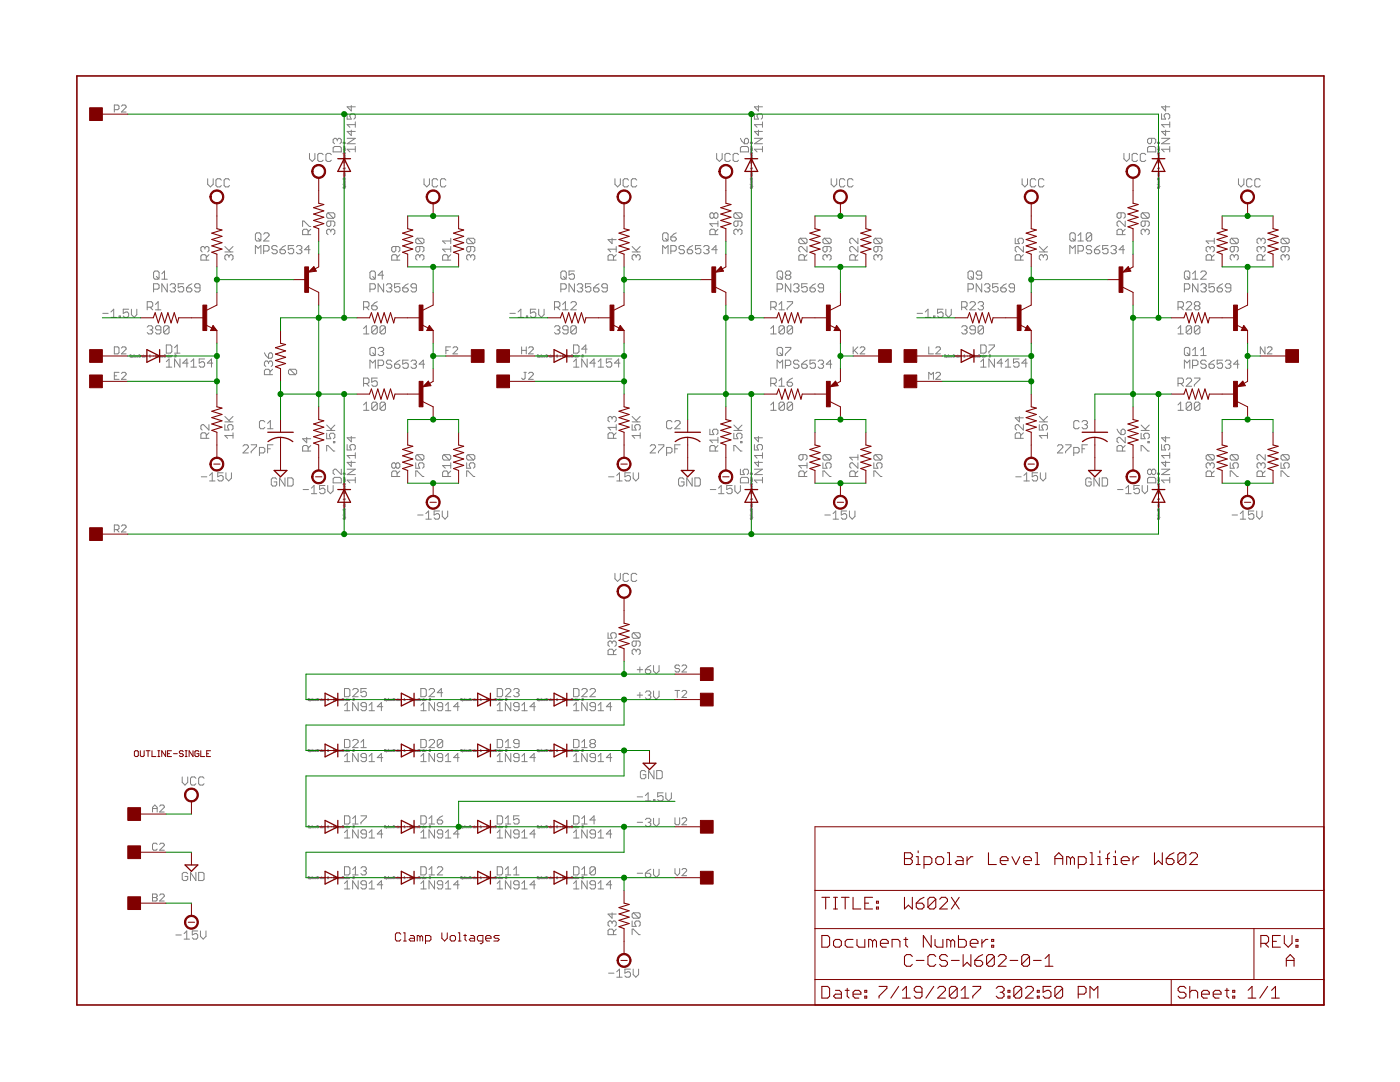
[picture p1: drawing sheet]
<svg xmlns="http://www.w3.org/2000/svg" width="279mm" height="216mm" viewBox="0 0 279 216" stroke-linecap="round" stroke-linejoin="round" font-family="sans-serif">
<g fill="none" stroke="#808080" stroke-width=".2">
<path d="M22.8 21.9h.7l.2-.2v-.5l-.2-.2h-.7v1.4M24.2 21.2l.3-.2h.4l.3 .2v.2l-1 1h1M41.4 35.7v1.1l.6 .5 .5-.5v-1.1M44.2 35.9l-.3-.2h-.5l-.3 .2v1.1l.3 .3h.5l.3-.3M45.8 35.9l-.3-.2h-.5l-.3 .2v1.1l.3 .3h.5l.3-.3M61.8 30.6v1.1l.5 .5 .5-.5v-1.1M64.5 30.9l-.3-.3h-.5l-.3 .3v1.1l.3 .2h.5l.3-.2M66.1 30.9l-.3-.3h-.5l-.3 .3v1.1l.3 .2h.5l.3-.2M66.5 29.5l.3-.3h1l.3 .3v.8h-1.6zM67.3 27.9l-.3-.3h-.2l-.3 .3v.5l.3 .3M67.3 27.9l.3-.3h.2l.3 .3v.5l-.3 .3M67.3 27.9v.2"/>
<path d="M68.4 36.8h.1M68.4 31.7h.1M68.5 30.6l.3-.1 .1 .2-.3 .1zM68.5 35.6h.3l.1 .2h-.3zM68.5 29.8h.4v.2l-.2 .1-.1-.3M68.5 34.9h.4v.2l-.2 .1-.1-.3M68.6 32.3v.2l.1-.2h.2l-.1 .2M68.6 37.3l-.1 .2 .1 .1 .2-.3v.3M68.6 31.2l.1 .3 .2-.1v-.2M68.6 36.3l.1 .3 .2-.1v-.2M68.6 29.1l.1 .2M68.6 30.2l.1 .2"/>
<path d="M68.6 34.2l.1 .2M68.6 35.3l.1 .2M68.6 35.5h.3M68.6 34.4h.3M68.6 30.4h.3M68.6 29.3h.3M68.9 28.4v.2l-.3-.2h-.1l.1 .2M68.9 29.5l-.1 .2-.2-.2 .1-.1v.3M68.9 30.9l-.1 .2-.2-.2h.1v.2M68.9 31.6v.1M68.9 32.1l-.1-.2h-.2v.2h.4M68.9 33.5v.2"/>
<path d="M68.9 34.6l-.1 .2-.2-.2 .1-.1v.3M68.9 36l-.1 .2-.2-.2h.1v.2M68.9 36.7v.1M68.9 37.2l-.1-.2h-.2v.2h.4M68.9 31.7h-.3M68.9 36.8h-.3M68.9 33.6h-.4l.1 .1M69.3 22.7v1.1h.8l-.3-.6v-.2l.3-.3h.5l.3 .3v.5l-.3 .3M69.3 27.6h1.6l-1.6 1.1h1.6M70.1 21.1v1l-.8-.8h1.6M70.1 26v1.1l-.8-.9h1.6M70.9 24.3v1.1"/>
<path d="M70.9 29.2v1.1M70.9 29.8h-1.6l.5 .5M70.9 24.9h-1.6l.5 .5M84.6 35.7v1.1l.6 .5 .5-.5v-1.1M87.4 35.9l-.3-.2h-.6l-.2 .2v1.1l.2 .3h.6l.3-.3M89 35.9l-.3-.2h-.5l-.3 .2v1.1l.3 .3h.5l.3-.3M122.7 35.7v1.1l.6 .5 .5-.5v-1.1M125.4 35.9l-.2-.2h-.6l-.2 .2v1.1l.2 .3h.6l.2-.3M127.1 35.9l-.3-.2h-.5l-.3 .2v1.1l.3 .3h.5l.3-.3M143 30.6v1.1l.6 .5 .5-.5v-1.1M145.8 30.9l-.3-.3h-.6l-.2 .3v1.1l.2 .2h.6l.3-.2M147.4 30.9l-.3-.3h-.5l-.3 .3v1.1l.3 .2h.5l.3-.2"/>
<path d="M147.8 27.6l.2 .5 .6 .6M148 29.2h1.1l.3 .3v.8h-1.6v-.8zM148.8 27.6h.3l.3 .3v.5l-.3 .3h-.5v-.8zM149.7 36.8h.1M149.7 31.7h.1M149.8 35.6h.3v.2h-.3zM149.8 34.9h.3v.2l-.2 .1v-.3M149.8 30.6l.3-.1v.2l-.3 .1zM149.8 29.8h.3v.2l-.2 .1v-.3M149.8 37.3v.2l.1 .1 .2-.3v.3M149.8 32.3v.2l.2-.2h.1v.2M149.9 36.3v.3l.2-.1v-.2"/>
<path d="M149.9 35.5h.2M149.9 34.4h.2M149.9 31.2v.3l.2-.1v-.2M149.9 30.4h.2M149.9 29.3h.2M149.9 29.1l.1 .2M149.9 30.2l.1 .2M149.9 34.2l.1 .2M149.9 35.3l.1 .2M150.1 37.2v-.2h-.2v.2h.4M150.1 36.8h-.2M150.1 36v.2l-.2-.2h.1v.2"/>
<path d="M150.1 34.6v.2l-.2-.2 .1-.1v.3M150.1 33.6h-.3l.1 .1M150.1 32.1v-.2h-.2v.2h.4M150.1 31.7h-.2M150.1 30.9v.2l-.2-.2h.1v.2M150.1 29.5v.2l-.2-.2 .1-.1v.3M150.1 28.4v.2l-.2-.2h-.1v.2M150.1 31.6v.1M150.1 33.5v.2M150.1 36.7v.1M150.6 27.6h1.6l-1.6 1.1h1.6M150.6 22.7v1.1h.8l-.3-.6v-.2l.3-.3h.5l.3 .3v.5l-.3 .3"/>
<path d="M151.4 26v1.1l-.8-.9h1.6M151.4 21.1v1l-.8-.8h1.6M152.2 29.8h-1.6l.5 .5M152.2 24.9h-1.6l.5 .5M152.2 24.3v1.1M152.2 29.2v1.1M165.9 35.7v1.1l.5 .5 .6-.5v-1.1M168.6 35.9l-.3-.2h-.5l-.3 .2v1.1l.3 .3h.5l.3-.3M170.2 35.9l-.2-.2h-.6l-.2 .2v1.1l.2 .3h.6l.2-.3M204 35.7v1.1l.5 .5 .6-.5v-1.1M206.7 35.9l-.3-.2h-.5l-.3 .2v1.1l.3 .3h.5l.3-.3M208.3 35.9l-.2-.2h-.6l-.2 .2v1.1l.2 .3h.6l.2-.3"/>
<path d="M224.3 30.6v1.1l.5 .5 .6-.5v-1.1M227 30.9l-.2-.3h-.6l-.3 .3v1.1l.3 .2h.6l.2-.2M228.7 30.9l-.3-.3h-.6l-.2 .3v1.1l.2 .2h.6l.3-.2M229 29.5l.3-.3h1.1l.3 .3v.8h-1.7zM229.8 27.6v.8l-.2 .3h-.3l-.3-.3v-.5l.3-.3h1.1l.3 .3v.5l-.3 .3M230.9 36.8h.1M230.9 31.7h.1M231 35.6h.3l.1 .2h-.3zM231 34.9h.4l-.1 .3-.2-.1v-.2M231 30.6l.3-.1 .1 .2-.3 .1zM231 29.8h.4l-.1 .3-.2-.1v-.2M231.1 37.3v.3l.2-.3 .1 .1-.1 .2"/>
<path d="M231.1 32.3v.2l.2-.2h.1l-.1 .2M231.1 36.3l.1 .3 .2-.1v-.2M231.1 35.5h.3M231.1 34.4h.3M231.1 31.2l.1 .3 .2-.1v-.2M231.1 30.4h.3M231.1 29.3h.3M231.1 29.1l.2 .2M231.1 30.2l.2 .2M231.1 34.2l.2 .2M231.1 35.3l.2 .2M231.4 37.2v-.2h-.2l-.1 .2h.4"/>
<path d="M231.4 36.8h-.3M231.4 36l-.1 .2-.2-.2h.2v.2M231.4 34.6l-.1 .2-.2-.2 .2-.1v.3M231.4 33.6h-.4l.1 .1M231.4 32.1v-.2h-.2l-.1 .2h.4M231.4 31.7h-.3M231.4 30.9l-.1 .2-.2-.2h.2v.2M231.4 29.5l-.1 .2-.2-.2 .2-.1v.3M231.4 28.4v.2l-.3-.2h-.1l.1 .2M231.4 31.6v.1M231.4 33.5v.2M231.4 36.7v.1"/>
<path d="M231.8 27.6h1.6l-1.6 1.1h1.6M231.8 22.7v1.1h.8l-.3-.6v-.2l.3-.3h.6l.2 .3v.5l-.2 .3M232.6 26v1.1l-.8-.9h1.6M232.6 21.1v1l-.8-.8h1.6M233.4 29.8h-1.6l.5 .5M233.4 24.9h-1.6l.5 .5M233.4 24.3v1.1M233.4 29.2v1.1M247.2 35.7v1.1l.5 .5 .5-.5v-1.1M249.9 35.9l-.3-.2h-.5l-.3 .2v1.1l.3 .3h.5l.3-.3M251.5 35.9l-.3-.2h-.5l-.3 .2v1.1l.3 .3h.5l.3-.3M30.6 57.7h.9l.2-.3v-.5l-.2-.3h-.9v1.7"/>
<path d="M30.9 54.1h.6l.2 .3v1l-.2 .3h-.6l-.3-.3v-1zM31.2 55.2l.5 .5M32.3 55.7h1.1M32.3 54.6l.5-.5v1.6M33.4 56.6v1.7l-1.1-1.7v1.7M33.9 56.9l.3-.3h.6l.2 .3v.3l-.2 .2M34.5 57.4h.3M34.8 57.4l.2 .3v.3l-.2 .3h-.6l-.3-.3M36.7 56.6h-1.1v.8l.5-.2h.3l.3 .2v.6l-.3 .3h-.6l-.2-.3M37.2 57.4h.8l.3 .3v.3l-.3 .3h-.5l-.3-.3zM38.3 56.6l-.6 .3-.5 .5M39.9 57.4h-.8l-.3-.2v-.3l.3-.3h.6l.2 .3v1.1l-.2 .3h-.6l-.3-.3"/>
<path d="M40.9 49.4l-.3-.2h-.3l-.2 .2v.6l.2 .3M40.9 49.4l.3-.2h.2l.3 .2v.6l-.3 .3M40.9 49.4v.3M41.2 51.9v-.8l-.3-.3h-.6l-.2 .3v.8h1.6M41.7 50.8l-.5 .6M44.9 50.3h1.6M44.9 49.2l1.1 1.1M45.7 51.1l.3-.3h.2l.3 .3v.5l-.3 .3M45.7 51.1l-.3-.3h-.3l-.2 .3v.5l.2 .3M45.7 51.1v.3M46.5 49.2l-.8 .8M51 46.7l.2-.2h.6l.3 .2v1.1l-.3 .3h-.6l-.2-.3z"/>
<path d="M51 50.6v-1.6l.5 .6 .6-.6v1.6M51.5 47.6l.6 .5M52.6 50.1h.8l.3-.3v-.5l-.3-.3h-.8v1.6M52.6 46.7l.3-.2h.5l.3 .2v.3l-1.1 1.1h1.1M55.3 49.3l-.2-.3h-.6l-.2 .3v.3l.2 .2h.6l.2 .3v.3l-.2 .2h-.6l-.2-.2M55.9 49.8h.8l.3 .3v.3l-.3 .2h-.5l-.3-.2zM57 49l-.6 .3-.5 .5M58.6 49h-1.1v.8l.8-.2 .3 .2v.6l-.3 .2h-.5l-.3-.2M59.2 49.3l.2-.3h.6l.2 .3v.3l-.2 .2M59.7 49.8h.3M60 49.8l.2 .3v.3l-.2 .2h-.6l-.2-.2M60.4 45.2v-1.1h.3l1 1.1h.3"/>
<path d="M61.5 46.8v-.8l-.3-.3h-.5l-.3 .3v.8h1.6M61.9 49.8h-1.1l.8-.8v1.6M62 45.7l-.5 .6M65.5 42.5h1l.3 .2v.6l-.3 .3M65.5 42.5l-.3 .2v.6l.3 .3h1M65.5 42.5l1 1.1M66 44.1v.8l-.3 .3h-.2l-.3-.3v-.5l.3-.3h1l.3 .3v.5l-.3 .3M66 46l.3-.3h.2l.3 .3v.5l-.3 .3M66 46l-.3-.3h-.2l-.3 .3v.5l.3 .3M66 46v.3M73.8 57.7h.9l.2-.3v-.5l-.2-.3h-.9v1.7M74.1 54.1h.6l.2 .3v1l-.2 .3h-.6l-.3-.3v-1z"/>
<path d="M74.4 55.2l.5 .5M76.6 56.6v1.7l-1.1-1.7v1.7M76.6 54.9h-1.1l.8-.8v1.6M77.1 56.9l.3-.3h.5l.3 .3v.3l-.3 .2M77.6 57.4h.3M77.9 57.4l.3 .3v.3l-.3 .3h-.5l-.3-.3M79 49.2v.8l-.3 .3h-.3l-.2-.3v-.6l.2-.2h1.1l.3 .2v.6l-.3 .3M79.2 51.9v-.8l-.2-.3h-.6l-.2 .3v.8h1.6M79.8 50.8l-.6 .6M79.8 56.6h-1.1v.8l.6-.2h.3l.2 .2v.6l-.2 .3h-.6l-.3-.3M80.4 57.4h.8l.3 .3v.3l-.3 .3h-.6l-.2-.3zM81.5 56.6l-.6 .3-.5 .5"/>
<path d="M83.1 57.4h-.8l-.3-.2v-.3l.3-.3h.5l.3 .3v1.1l-.3 .3h-.5l-.3-.3M83.2 47.5h1.1l.3 .3v.6l-.3 .2M83.2 47.5l-.2 .3v.6l.2 .2h1.1M83.2 47.5l1.1 1.1M83.8 49.2v.8l-.3 .3h-.3l-.2-.3v-.6l.2-.2h1.1l.3 .2v.6l-.3 .3M83.8 51.1l.3-.3h.2l.3 .3v.5l-.3 .3M83.8 51.1l-.3-.3h-.3l-.2 .3v.5l.2 .3M83.8 51.1v.3M89.4 51.9v-.8l-.2-.3h-.6l-.3 .3v.8h1.7M90 48.1h-1.7l.6 .5M90 47.5v1.1M90 49.2v1.1"/>
<path d="M90 50.8l-.6 .6M90 49.7h-1.7l.6 .6M93.4 47.5h1.1l.3 .3v.6l-.3 .2M93.4 47.5l-.3 .3v.6l.3 .2h1.1M93.4 47.5l1.1 1.1M93.9 51.1l-.2-.3h-.3l-.3 .3v.5l.3 .3M93.9 49.2v.8l-.2 .3h-.3l-.3-.3v-.6l.3-.2h1.1l.3 .2v.6l-.3 .3M93.9 51.1v.3M93.9 51.1l.3-.3h.3l.3 .3v.5l-.3 .3M111.9 57.7h.8l.3-.3v-.5l-.3-.3h-.8v1.7M112.2 54.1h.5l.3 .3v1l-.3 .3h-.5l-.3-.3v-1zM112.5 55.2l.5 .5"/>
<path d="M114.6 54.1h-1v.8l.5-.3h.3l.2 .3v.5l-.2 .3h-.6l-.2-.3M114.6 56.6v1.7l-1-1.7v1.7M115.2 56.9l.3-.3h.5l.3 .3v.3l-.3 .2M115.7 57.4h.3M116 57.4l.3 .3v.3l-.3 .3h-.5l-.3-.3M117.9 56.6h-1.1v.8l.6-.2h.2l.3 .2v.6l-.3 .3h-.5l-.3-.3M118.5 57.4h.8l.2 .3v.3l-.2 .3h-.6l-.2-.3zM119.5 56.6l-.5 .3-.5 .5M121.2 57.4h-.8l-.3-.2v-.3l.3-.3h.5l.3 .3v1.1l-.3 .3h-.5l-.3-.3M122.2 47.5v1.1l-.9-.8h1.7M122.4 51.9v-.8l-.2-.3h-.6l-.3 .3v.8h1.7M123 50.8l-.6 .6"/>
<path d="M123 49.7h-1.7l.6 .6M123 49.2v1.1M126.2 50.3h1.6M126.2 49.2l1 1.1M127 51.1l-.3-.3h-.3l-.2 .3v.5l.2 .3M127 51.1l.2-.3h.3l.3 .3v.5l-.3 .3M127 51.1v.3M127.8 49.2l-.8 .8M132.2 50.6v-1.6l.6 .6 .5-.6v1.6M132.5 46.5h.6l.2 .2v1.1l-.2 .3h-.6l-.3-.3v-1.1zM132.8 47.6l.5 .5M133.9 50.1h.8l.3-.3v-.5l-.3-.3h-.8v1.6"/>
<path d="M133.9 47.3h.8l.3 .3v.2l-.3 .3h-.5l-.3-.3zM135 46.5l-.6 .2-.5 .6M136.6 49.3l-.3-.3h-.5l-.3 .3v.3l.3 .2h.5l.3 .3v.3l-.3 .2h-.5l-.3-.2M137.2 49.8h.8l.2 .3v.3l-.2 .2h-.6l-.2-.2zM138.2 49l-.5 .3-.5 .5M139.9 49h-1.1v.8l.5-.2h.3l.3 .2v.6l-.3 .2h-.5l-.3-.2M140.4 49.3l.3-.3h.5l.3 .3v.3l-.3 .2M141 49.8h.2M141.2 49.8l.3 .3v.3l-.3 .2h-.5l-.3-.2M142.5 42.7l.2-.2h.3l.3 .2v.6l-.3 .3h-.3l-.2-.3M142.5 42.7l-.3-.2h-.3l-.2 .2v.6l.2 .3h.3l.3-.3M142.5 42.7v.6"/>
<path d="M142.7 46.8v-.8l-.2-.3h-.6l-.2 .3v.8h1.6M143.2 49.8h-1.1l.8-.8v1.6M143.3 44.1v1.1M143.3 45.7l-.6 .6M143.3 44.6h-1.6l.5 .6M146.7 42.5l-.2 .2v.6l.2 .3h1.1M146.7 42.5h1.1l.3 .2v.6l-.3 .3M146.7 42.5l1.1 1.1M147.3 46l-.3-.3h-.3l-.2 .3v.5l.2 .3M147.3 46l.3-.3h.2l.3 .3v.5l-.3 .3M147.3 44.1v.8l-.3 .3h-.3l-.2-.3v-.5l.2-.3h1.1l.3 .3v.5l-.3 .3M147.3 46v.3"/>
<path d="M155.1 57.7h.8l.3-.3v-.5l-.3-.3h-.8v1.7M155.4 54.1h.5l.3 .3v1l-.3 .3h-.5l-.3-.3v-1zM155.6 55.2l.6 .5M157 54.9l-.3-.3v-.2l.3-.3h.5l.3 .3v.2l-.3 .3M157 54.9l-.3 .3v.2l.3 .3h.5l.3-.3v-.2l-.3-.3M157 54.9h.5M157.8 56.6v1.7l-1.1-1.7v1.7M158.4 56.9l.2-.3h.6l.2 .3v.3l-.2 .2M158.9 57.4h.3M159.2 57.4l.2 .3v.3l-.2 .3h-.6l-.2-.3M159.7 47.5h1.1l.3 .3v.6l-.3 .2M159.7 47.5l-.3 .3v.6l.3 .2h1.1"/>
<path d="M159.7 47.5l1.1 1.1M160.5 51.9v-.8l-.2-.3h-.6l-.3 .3v.8h1.7M161.1 49.2v1.1l-1.1-1.1h-.3l-.3 .2v.6l.3 .3M161.1 50.8l-.6 .6M161.1 56.6h-1.1v.8l.5-.2h.3l.3 .2v.6l-.3 .3h-.5l-.3-.3M161.6 57.4h.9l.2 .3v.3l-.2 .3h-.6l-.3-.3zM162.7 56.6l-.5 .3-.6 .5M164.4 57.4h-.8l-.3-.2v-.3l.3-.3h.5l.3 .3v1.1l-.3 .3h-.5l-.3-.3M164.5 47.5l-.3 .3v.6l.3 .2h1.1M164.5 47.5h1.1l.3 .3v.6l-.3 .2M164.5 47.5l1.1 1.1M165.1 49.2v.8l-.3 .3h-.3l-.3-.3v-.6l.3-.2h1.1l.3 .2v.6l-.3 .3"/>
<path d="M165.1 51.1l-.3-.3h-.3l-.3 .3v.5l.3 .3M165.1 51.1l.2-.3h.3l.3 .3v.5l-.3 .3M165.1 51.1v.3M170.7 51.9v-.8l-.3-.3h-.5l-.3 .3v.8h1.6M171.2 49.2v1.1l-1.1-1.1h-.2l-.3 .2v.6l.3 .3M171.2 47.5v1.1l-1.1-1.1h-.2l-.3 .3v.6l.3 .2M171.2 50.8l-.5 .6M174.7 47.5l-.3 .3v.6l.3 .2h1M174.7 47.5h1l.3 .3v.6l-.3 .2M174.7 47.5l1 1.1M175.2 51.1l-.3-.3h-.2l-.3 .3v.5l.3 .3M175.2 51.1l.3-.3h.2l.3 .3v.5l-.3 .3"/>
<path d="M175.2 49.2v.8l-.3 .3h-.2l-.3-.3v-.6l.3-.2h1l.3 .2v.6l-.3 .3M175.2 51.1v.3M193.2 57.7h.8l.3-.3v-.5l-.3-.3h-.8v1.7M193.5 54.1h.5l.3 .3v1l-.3 .3h-.5l-.3-.3v-1zM193.7 55.2l.6 .5M195.9 54.9h-.8l-.3-.3v-.2l.3-.3h.5l.3 .3v1l-.3 .3h-.5l-.3-.3M195.9 56.6v1.7l-1.1-1.7v1.7M196.5 56.9l.2-.3h.6l.2 .3v.3l-.2 .2M197 57.4h.3M197.3 57.4l.2 .3v.3l-.2 .3h-.6l-.2-.3M199.2 56.6h-1.1v.8l.5-.2h.3l.3 .2v.6l-.3 .3h-.5l-.3-.3M199.7 57.4h.9l.2 .3v.3l-.2 .3h-.6l-.3-.3z"/>
<path d="M200.8 56.6l-.5 .3-.6 .5M202.5 57.4h-.8l-.3-.2v-.3l.3-.3h.5l.3 .3v1.1l-.3 .3h-.5l-.3-.3M202.6 47.5v1.1h.8l-.2-.5v-.3l.2-.3h.6l.2 .3v.6l-.2 .2M203.7 51.9v-.8l-.3-.3h-.5l-.3 .3v.8h1.6M204.2 50.8l-.5 .6M204.2 49.2v1.1l-1-1.1h-.3l-.3 .2v.6l.3 .3M207.4 50.3h1.6M207.4 49.2l1.1 1.1M208.2 51.1l.3-.3h.3l.2 .3v.5l-.2 .3M208.2 51.1l-.3-.3h-.2l-.3 .3v.5l.3 .3M208.2 51.1v.3M209 49.2l-.8 .8"/>
<path d="M213.5 50.6v-1.6l.5 .6 .6-.6v1.6M213.8 46.5h.5l.3 .2v1.1l-.3 .3h-.5l-.3-.3v-1.1zM214 47.6l.6 .5M215.1 50.1h.9l.2-.3v-.5l-.2-.3h-.9v1.6M215.1 48.1h1.1M215.1 47l.6-.5v1.6M217.9 46.7v1.1l-.3 .3h-.6l-.2-.3M217.9 49.3l-.3-.3h-.6l-.2 .3v.3l.2 .2h.6l.3 .3v.3l-.3 .2h-.6l-.2-.2M217.9 46.7l-.3-.2h-.6l-.2 .2v1.1M217.9 46.7l-1.1 1.1M218.4 49.8h.8l.3 .3v.3l-.3 .2h-.5l-.3-.2zM219.5 49l-.6 .3-.5 .5"/>
<path d="M221.1 49h-1.1v.8l.6-.2h.3l.2 .2v.6l-.2 .2h-.6l-.3-.2M221.7 49.3l.3-.3h.5l.3 .3v.3l-.3 .2M222.2 49.8h.3M222.5 49.8l.3 .3v.3l-.3 .2h-.5l-.3-.2M223.7 42.5v.8l-.2 .3h-.3l-.3-.3v-.6l.3-.2h1.1l.3 .2v.6l-.3 .3M224 46.8v-.8l-.3-.3h-.5l-.3 .3v.8h1.7M224.4 49.8h-1.1l.8-.8v1.6M224.6 45.7l-.6 .6M224.6 44.1v1.1l-1.1-1.1h-.3l-.3 .3v.5l.3 .3M228 42.5l-.3 .2v.6l.3 .3h1.1M228 42.5h1.1l.3 .2v.6l-.3 .3M228 42.5l1.1 1.1"/>
<path d="M228.5 44.1v.8l-.2 .3h-.3l-.3-.3v-.5l.3-.3h1.1l.3 .3v.5l-.3 .3M228.5 46l.3-.3h.3l.3 .3v.5l-.3 .3M228.5 46l-.2-.3h-.3l-.3 .3v.5l.3 .3M228.5 46v.3M236.4 57.7h.8l.2-.3v-.5l-.2-.3h-.8v1.7M236.6 54.1h.6l.2 .3v1l-.2 .3h-.6l-.2-.3v-1zM236.9 55.2l.5 .5M238 55.7h1.1M238 54.6l.5-.5v1.6M239.1 56.6v1.7l-1.1-1.7v1.7M239.6 56.9l.3-.3h.6l.2 .3v.3l-.2 .2M239.6 54.4l.3-.3h.6l.2 .3v.2l-1.1 1.1h1.1"/>
<path d="M240.2 57.4h.3M240.5 57.4l.2 .3v.3l-.2 .3h-.6l-.3-.3M241.5 49.4l-.3-.2h-.2l-.3 .2v.6l.3 .3M241.5 49.4l.3-.2h.3l.2 .2v.6l-.2 .3M241.5 49.4v.3M241.8 51.9v-.8l-.3-.3h-.5l-.3 .3v.8h1.6M242.3 48.1h-1.6l.5 .5M242.3 47.5v1.1M242.3 50.8l-.5 .6M242.4 56.6h-1.1v.8l.5-.2h.3l.3 .2v.6l-.3 .3h-.6l-.2-.3M242.9 57.4h.8l.3 .3v.3l-.3 .3h-.5l-.3-.3zM244 56.6l-.5 .3-.6 .5"/>
<path d="M245.6 57.4h-.8l-.3-.2v-.3l.3-.3h.6l.2 .3v1.1l-.2 .3h-.6l-.3-.3M245.8 47.5l-.3 .3v.6l.3 .2h1.1M245.8 47.5h1.1l.2 .3v.6l-.2 .2M245.8 47.5l1.1 1.1M246.3 51.1l-.3-.3h-.2l-.3 .3v.5l.3 .3M246.3 51.1l.3-.3h.3l.2 .3v.5l-.2 .3M246.3 49.2v.8l-.3 .3h-.2l-.3-.3v-.6l.3-.2h1.1l.2 .2v.6l-.2 .3M246.3 51.1v.3M251.7 47.8l-.3-.3h-.3l-.2 .3v.6l.2 .2M251.7 49.4l-.3-.2h-.3l-.2 .2v.6l.2 .3M251.7 49.4l.2-.2h.3l.3 .2v.6l-.3 .3M251.7 47.8l.2-.3h.3l.3 .3v.6l-.3 .2"/>
<path d="M251.7 47.8v.3M251.7 49.4v.3M251.9 51.9v-.8l-.2-.3h-.6l-.2 .3v.8h1.6M252.5 50.8l-.6 .6M255.9 47.5l-.2 .3v.6l.2 .2h1.1M255.9 47.5h1.1l.3 .3v.6l-.3 .2M255.9 47.5l1.1 1.1M256.5 51.1l-.3-.3h-.3l-.2 .3v.5l.2 .3M256.5 51.1l.3-.3h.2l.3 .3v.5l-.3 .3M256.5 49.2v.8l-.3 .3h-.3l-.2-.3v-.6l.2-.2h1.1l.3 .2v.6l-.3 .3M256.5 51.1v.3M20.5 62.5h1.1"/>
<path d="M22.1 62.3l.6-.6v1.6M22.1 63.3h1.1M22.8 69.2h.7l.2 .2v1l-.2 .2h-.7zM22.8 75h.5M23.7 74.3h-.9v1.4h.9M23.8 63.1h.2v.2h-.2zM24.2 69.4l.3-.2h.4l.3 .2v.3l-1 .9h1M24.2 74.5l.3-.2h.4l.3 .2v.3l-1 .9h1M25.7 61.7h-1.1v.8l.5-.2h.3l.3 .2v.6l-.3 .2h-.5l-.3-.2M26.2 70.9l-.2-.1-.1 .2 .3 .2h-.3M26.2 61.7v1.1l.6 .5 .5-.5v-1.1M26.3 71.2h.3l-.1-.2h-.2v.4"/>
<path d="M26.7 71.2h.1M26.7 71l.1 .2M26.8 70.8h.1M27.2 71h-.3l.1 .2h.2M27.3 71.1h.3l-.1-.1h-.2l.2 .2M27.7 70.8l.2 .1v.3h-.2zM28 71v.2M28.2 71l-.2 .1M28.6 70.8v.4h-.2v-.2h.2M28.7 71.1h.3l-.1-.1h-.2l.2 .2M29.1 71v.2M29.3 71l-.2 .1"/>
<path d="M29.4 65.3l.3-.3h.5l.3 .3v.3l-.3 .2M29.4 61.3h.8l.3-.3v-.5l-.3-.3h-.8v1.6M29.8 71.2h.3M29.8 71l.1-.2v.4M29.9 65.8h.3M29.9 61.3l.6 .5M30.2 65.8l.3 .3v.3l-.3 .2h-.5l-.3-.2M31 60.7l.6-.5v1.6M31 61.8h1.1M31.3 70.9l-.2-.1-.1 .2 .3 .2h-.3M31.4 71.2h.2v-.2h-.2v.4M31.8 71.2h.1"/>
<path d="M31.8 71v.2M31.8 70.8h.1M32.1 65.8h-.8l-.3-.2v-.3l.3-.3h.5l.3 .3v1.1l-.3 .2h-.5l-.3-.2M32.3 71h-.3l.1 .2h.2M32.4 71.1h.2v-.1h-.2l.2 .2M32.8 70.8l.2 .1v.3h-.2zM33.1 71v.2M33.2 68.8h.8l.3 .3v1.1l-.3 .3h-.8zM33.2 72.2l.5-.6v1.7M33.2 73.3h1.1M33.3 71l-.2 .1M33.7 70.8v.4h-.3l.1-.2h.2"/>
<path d="M33.7 65.3l-.2-.3h-.6l-.2 .3v1.1M33.7 65.3v1.1l-.2 .2h-.6l-.2-.2M33.7 65.3l-1 1.1M33.8 71.1h.3l-.1-.1h-.2l.2 .2M34.2 71v.2M34.4 71l-.2 .1M34.8 70.5h1.1M34.8 69.4l.6-.6v1.7M34.9 70.9l.2-.1v.2l-.2 .2h.2M35.9 71.6v1.7l-1.1-1.7v1.7M37.5 72.5h-1l.8-.9v1.7M38.1 73.3h1.1"/>
<path d="M38.1 72.2l.6-.6v1.7M40.8 71.6h-1v.9l.5-.3h.3l.2 .3v.5l-.2 .3h-.6l-.2-.3M42.5 72.5h-1.1l.8-.9v1.7M52.8 70.4l.2 .6 .6 .5M53.6 72.3l-.3-.3h-.3l-.2 .3v.6l.2 .2M53.6 72.3l.3-.3h.2l.3 .3v.6l-.3 .2M53.6 70.7l.3-.3h.2l.3 .3v.5l-.3 .3h-.5zM53.6 72.3v.3M53.9 74.8v-.9l-.3-.2h-.6l-.2 .2v.9h1.6M54.4 73.7l-.5 .5M57.8 73.7l-.2 .2v.6l.2 .3h1.1M57.8 73.7h1.1l.3 .2v.6l-.3 .3"/>
<path d="M57.8 73.7l1.1 1.1M72.6 66.6h1M72.6 65.6l.5-.6v1.6M72.6 61.3h.8l.2-.3v-.5l-.2-.3h-.8v1.6M72.6 76.5h.8l.2-.2v-.6l-.2-.3h-.8v1.7M73.1 76.5l.5 .6M73.1 61.3l.5 .5M73.8 73.5v-1.6l.6 .5 .5-.5v1.6M74.1 69.3h.6l.2 .3v1.1l-.2 .3h-.6l-.3-.3v-1.1zM74.2 61h.8l.3 .3v.3l-.3 .2h-.5l-.3-.2zM74.4 70.4l.5 .6M75.3 65.3l-.3-.3h-.5l-.3 .3v1.1"/>
<path d="M75.3 65.3v1.1l-.3 .2h-.5l-.3-.2M75.3 75.4h-1.1v.9l.5-.3h.3l.3 .3v.5l-.3 .3h-.5l-.3-.3M75.3 65.3l-1.1 1.1M75.3 60.2l-.6 .3-.5 .5M75.5 72.9h.8l.3-.2v-.6l-.3-.2h-.8v1.6M75.5 69.6l.2-.3h.6l.3 .3v.3l-.3 .2M76 70.1h.3M76.3 70.1l.3 .3v.3l-.3 .3h-.6l-.2-.3M76.9 65.3l-.3-.3h-.5l-.3 .3v1.1M76.9 65.3v1.1l-.3 .2h-.5l-.3-.2M76.9 65.3l-1.1 1.1M78.2 72.1l-.3-.2h-.5l-.3 .2v.3l.3 .3h.5l.3 .2v.3l-.3 .3h-.5l-.3-.3"/>
<path d="M78.7 72.7h.9l.2 .2v.3l-.2 .3h-.6l-.3-.3zM79.8 71.9l-1.1 .8M81.5 71.9h-1.1v.8l.5-.3h.3l.3 .3v.5l-.3 .3h-.6l-.2-.3M82 72.1l.3-.2h.5l.3 .2v.3l-.3 .3M82.5 72.7h.3M82.8 72.7l.3 .2v.3l-.3 .3h-.5l-.3-.3M84.7 72.7h-1l.8-.8v1.6M89 69.9h.5M89.9 69.2h-.9v1.4M90.4 69.4l.2-.2h.5l.2 .2v.3l-.9 .9h.9M101.8 62.5h1M103.4 63.3h1.1"/>
<path d="M103.4 62.3l.5-.6v1.6M104.1 69.2v1.4M104.1 69.9h.9M104.6 74.3h.4M104.8 74.3v1.2l-.2 .2h-.3l-.2-.2M105 69.2v1.4M105.1 63.1h.2v.2h-.2zM105.5 69.4l.2-.2h.5l.2 .2v.3l-.9 .9h.9M105.5 74.5l.2-.2h.5l.2 .2v.3l-.9 .9h.9M106.9 61.7h-1v.8l.5-.2h.3l.2 .2v.6l-.2 .2h-.6l-.2-.2M107.5 70.9l-.2-.1-.1 .2 .3 .2h-.3M107.5 61.7v1.1l.5 .5 .6-.5v-1.1"/>
<path d="M107.6 71.2h.2v-.2h-.2v.4M107.9 71.2h.2M107.9 71l.1 .2M108 70.8h.1M108.5 71h-.3l.1 .2h.2M108.6 71.1h.2v-.1h-.2l.2 .2M109 70.8l.2 .1-.1 .3h-.2zM109.3 71v.2M109.5 71l-.2 .1M109.9 70.8v.4h-.2l-.1-.2h.3M110 71.1h.3l-.1-.1h-.2l.2 .2M110.4 71v.2"/>
<path d="M110.6 71l-.2 .1M110.7 65.3l.2-.3h.6l.2 .3v.3l-.2 .2M110.7 61.3h.8l.2-.3v-.5l-.2-.3h-.8v1.6M111.1 71.2h.2M111.1 71l.1-.2v.4M111.2 65.8h.3M111.2 61.3l.5 .5M111.5 65.8l.2 .3v.3l-.2 .2h-.6l-.2-.2M112.3 61.8h1.1M112.3 60.7l.5-.5v1.6M112.5 70.9l-.1-.1-.1 .2 .2 .2h-.2M112.6 71.2h.2l.1-.2h-.3v.4"/>
<path d="M113 71.2h.2M113 71l.1 .2M113.1 70.8h.1M113.4 65.8h-.8l-.3-.2v-.3l.3-.3h.5l.3 .3v1.1l-.3 .2h-.5l-.3-.2M113.5 71h-.2v.2h.2M113.6 71.1h.3l-.1-.1h-.2l.2 .2M113.9 60.5l.3-.3h.5l.3 .3v.2l-1.1 1.1h1.1M114.1 70.8l.2 .1-.1 .3h-.2zM114.4 71v.2M114.5 68.8h.8l.2 .3v1.1l-.2 .3h-.8zM114.5 73.3h1M114.5 72.2l.5-.6v1.7"/>
<path d="M114.6 71l-.2 .1M115 70.8v.4h-.2l-.1-.2h.3M115 65.3l-.3-.3h-.5l-.3 .3v1.1M115 65.3v1.1l-.3 .2h-.5l-.3-.2M115 65.3l-1.1 1.1M115.1 71.1h.2v-.1h-.2l.2 .2M115.5 71v.2M115.7 71l-.2 .1M116.1 70.9l.2-.1 .1 .2-.3 .2h.3M117.2 71.6v1.7l-1.1-1.7v1.7M117.2 69.7h-1.1l.8-.9v1.7M118.8 72.5h-1.1l.9-.9v1.7"/>
<path d="M119.4 73.3h1.1M119.4 72.2l.5-.6v1.7M122.1 71.6h-1.1v.9l.6-.3h.2l.3 .3v.5l-.3 .3h-.5l-.3-.3M123.7 72.5h-1.1l.9-.9v1.7M153.8 66.6h1.1M153.8 65.6l.6-.6v1.6M153.8 61.3h.8l.3-.3v-.5l-.3-.3h-.8v1.6M153.8 76.5h.8l.3-.2v-.6l-.3-.3h-.8v1.7M154.4 76.5l.5 .6M154.4 61.3l.5 .5M155.1 73.5v-1.6l.5 .5 .6-.5v1.6M155.4 69.3h.5l.3 .3v1.1l-.3 .3h-.5l-.3-.3v-1.1z"/>
<path d="M155.5 61.8h1M155.5 77.1h1M155.5 76l.5-.6v1.7M155.5 60.7l.5-.5v1.6M155.6 70.4l.6 .6M156.5 65.3l-.2-.3h-.6l-.2 .3v1.1M156.5 65.3v1.1l-.2 .2h-.6l-.2-.2M156.5 65.3l-1 1.1M156.7 69.3h1.1v.3l-1.1 1.1v.3M156.7 72.9h.8l.3-.2v-.6l-.3-.2h-.8v1.6M157.1 60.2h1.1v.3l-1.1 1.1v.2M157.1 76.3h.8l.3 .2v.3l-.3 .3h-.5l-.3-.3z"/>
<path d="M158.2 65.3l-.3-.3h-.5l-.3 .3v1.1M158.2 65.3v1.1l-.3 .2h-.5l-.3-.2M158.2 65.3l-1.1 1.1M158.2 75.4l-.6 .3-.5 .6M159.4 72.1l-.2-.2h-.6l-.2 .2v.3l.2 .3h.6l.2 .2v.3l-.2 .3h-.6l-.2-.3M160 72.7h.8l.3 .2v.3l-.3 .3h-.5l-.3-.3zM161.1 71.9l-.6 .2-.5 .6M162.7 71.9h-1.1v.8l.6-.3h.3l.2 .3v.5l-.2 .3h-.6l-.3-.3M163.3 72.1l.3-.2h.5l.3 .2v.3l-.3 .3M163.8 72.7h.3M164.1 72.7l.3 .2v.3l-.3 .3h-.5l-.3-.3M166 72.7h-1.1l.8-.8v1.6"/>
<path d="M170.3 69.2v1.4M170.5 69.9l.7 .7M171.2 69.2l-.9 .9M171.7 69.4l.2-.2h.5l.2 .2v.3l-.9 .9h.9M183 62.5h1.1M184.7 63.3h1.1M184.7 62.3l.5-.6v1.6M185.4 69.2v1.4h.9M185.4 75.7v-1.4l.4 .5 .5-.5v1.4M186.3 63.1h.3v.2h-.3zM186.8 74.5l.2-.2h.5l.2 .2v.3l-.9 .9h.9M186.8 69.4l.2-.2h.5l.2 .2v.3l-.9 .9h.9"/>
<path d="M188.2 61.7h-1.1v.8l.6-.2h.2l.3 .2v.6l-.3 .2h-.5l-.3-.2M188.7 70.9l-.2-.1v.2l.2 .2h-.2M188.8 61.7v1.1l.5 .5 .5-.5v-1.1M188.8 71.2h.3l-.1-.2h-.2v.4M189.2 71.2h.1M189.2 71l.1 .2M189.3 70.8h.1M189.7 71h-.2v.2h.2M189.8 71.1h.3l-.1-.1h-.2l.2 .2M190.3 70.8l.2 .1-.1 .3h-.2zM190.6 71v.2M190.8 71l-.2 .1"/>
<path d="M191.2 70.8v.4h-.3l.1-.2h.2M191.3 71.1h.2v-.1h-.2l.2 .2M191.6 71v.2M191.8 71l-.2 .1M191.9 61.3h.8l.3-.3v-.5l-.3-.3h-.8v1.6M191.9 65.3l.3-.3h.5l.3 .3v.3l-.3 .2M192.3 71.2h.3M192.3 71l.2-.2v.4M192.5 65.8h.2M192.5 61.3l.5 .5M192.7 65.8l.3 .3v.3l-.3 .2h-.5l-.3-.2M193.5 60.5l.3-.3h.6l.2 .3v.2l-1.1 1.1h1.1"/>
<path d="M193.8 70.9l-.2-.1-.1 .2 .3 .2h-.3M193.9 71.2h.3l-.1-.2h-.2v.4M194.3 71.2h.1M194.3 71l.1 .2M194.4 70.8h.1M194.6 65.8h-.8l-.3-.2v-.3l.3-.3h.6l.2 .3v1.1l-.2 .2h-.6l-.3-.2M194.8 71h-.3l.1 .2h.2M194.9 71.1h.3l-.1-.1h-.2l.2 .2M195.2 60.5l.3-.3h.5l.3 .3v.2l-.3 .3M195.3 70.8l.2 .1v.3h-.2zM195.7 71v.2M195.7 72.2l.6-.6v1.7"/>
<path d="M195.7 73.3h1.1M195.7 68.8h.8l.3 .3v1.1l-.3 .3h-.8zM195.7 61h.3M195.9 71l-.2 .1M196 61l.3 .3v.3l-.3 .2h-.5l-.3-.2M196.2 70.8v.4h-.2v-.2h.2M196.3 65.3l-.3-.3h-.5l-.3 .3v1.1M196.3 65.3v1.1l-.3 .2h-.5l-.3-.2M196.3 65.3l-1.1 1.1M196.3 71.1h.3l-.1-.1h-.2l.2 .2M196.7 71v.2M196.9 71l-.2 .1"/>
<path d="M197.4 68.8h1.1v.3l-1.1 1.1v.3M197.4 70.9l.2-.1 .1 .2-.3 .2h.3M198.5 71.6v1.7l-1.1-1.7v1.7M200.1 72.5h-1.1l.8-.9v1.7M200.6 73.3h1.1M200.6 72.2l.6-.6v1.7M203.4 71.6h-1.1v.9l.5-.3h.3l.3 .3v.5l-.3 .3h-.6l-.2-.3M205 72.5h-1.1l.8-.9v1.7M235.1 66.6h1.1M235.1 65.6l.5-.6v1.6M235.1 61.3h.8l.3-.3v-.5l-.3-.3h-.8v1.6M235.1 76.5h.8l.3-.2v-.6l-.3-.3h-.8v1.7"/>
<path d="M235.6 76.5l.6 .6M235.6 61.3l.6 .5M236.4 73.5v-1.6l.5 .5 .5-.5v1.6M236.6 69.3h.6l.2 .3v1.1l-.2 .3h-.6l-.2-.3v-1.1zM236.7 60.5l.3-.3h.5l.3 .3v.2l-1.1 1.1h1.1M236.7 75.7l.3-.3h.5l.3 .3v.3l-1.1 1.1h1.1M236.9 70.4l.5 .6M237.8 65.3l-.3-.3h-.5l-.3 .3v1.1M237.8 65.3v1.1l-.3 .2h-.5l-.3-.2M237.8 65.3l-1.1 1.1M238 71h1.1M238 72.9h.8l.3-.2v-.6l-.3-.2h-.8v1.6"/>
<path d="M238 69.9l.5-.6v1.7M238.4 75.4h1.1v.3l-1.1 1.1v.3M238.6 61l-.2-.3v-.2l.2-.3h.6l.3 .3v.2l-.3 .3M238.6 61l-.2 .3v.3l.2 .2h.6l.3-.2v-.3l-.3-.3M238.6 61h.6M239.5 65.3l-.3-.3h-.6l-.2 .3v1.1M239.5 65.3v1.1l-.3 .2h-.6l-.2-.2M239.5 65.3l-1.1 1.1M239.6 71h1.1M239.6 69.9l.6-.6v1.7M240.7 72.1l-.2-.2h-.6l-.3 .2v.3l.3 .3h.6l.2 .2v.3l-.2 .3h-.6l-.3-.3M241.3 72.7h.8l.3 .2v.3l-.3 .3h-.6l-.2-.3z"/>
<path d="M242.4 71.9l-.6 .2-.5 .6M244 71.9h-1.1v.8l.6-.3h.2l.3 .3v.5l-.3 .3h-.5l-.3-.3M244.5 72.1l.3-.2h.6l.2 .2v.3l-.2 .3M245.1 72.7h.3M245.4 72.7l.2 .2v.3l-.2 .3h-.6l-.3-.3M247.3 72.7h-1.1l.8-.8v1.6M252.5 69.2v1.4l-1-1.4v1.4M252.9 69.4l.3-.2h.4l.3 .2v.3l-1 .9h1M40.2 95.1h1.1M41.2 87.5v-.9l-.3-.2h-.6l-.2 .2v.9h1.6M41.7 84.7v1.1l-1.1-1.1h-.3l-.2 .3v.6l.2 .2M41.7 86.4l-.5 .5"/>
<path d="M41.8 94.9l.6-.6v1.7M41.8 96h1.1M44.5 94.3h-1v.8l.8-.2 .2 .2v.6l-.2 .3h-.6l-.2-.3M44.9 84.7v1.1h.8l-.3-.5v-.3l.3-.3h.5l.3 .3v.6l-.3 .2M44.9 84.2h1.6M44.9 83.1l1.1 1.1M45.1 94.3v1.1l.5 .6 .6-.6v-1.1M46.5 86.9h-1.6l.5 .6M46.5 86.4v1.1M46.5 83.1l-.8 .8M48.5 89l.3-.2h.5l.3 .2v.3l-1.1 1.1h1.1M50.1 88.8h1.1v.2l-1.1 1.1v.3"/>
<path d="M51.8 90.4h.8l.3-.3v-.5l-.3-.3h-.8v1.6M52.9 84.2l-.3-.3h-.6l-.2 .3v1.1l.2 .3h.6l.3-.3M53.4 89.6h.6M53.4 85.6h1.1M53.4 84.5l.6-.6v1.7M54.5 88.8h-1.1v1.6M55.2 95.6l-.2-.2h-.6l-.3 .2v1.1l.3 .3h.6l.2-.3v-.5h-.5M56.9 95.4v1.6l-1.1-1.6v1.6M57.4 95.4h.8l.3 .2v1.1l-.3 .3h-.8zM60.5 97.7h1.1M61.2 87.3v1l-.8-.8h1.6M61.5 90v-.8l-.3-.3h-.5l-.3 .3v.8h1.6"/>
<path d="M62 88.9l-.5 .6M62.1 97.4l.6-.5v1.6M62.1 98.5h1.1M64.9 96.9h-1.1v.8l.8-.3 .3 .3v.5l-.3 .3h-.5l-.3-.3M65.2 86.4v1.1h.8l-.3-.5v-.3l.3-.3h.5l.3 .3v.6l-.3 .2M65.2 90v-1.1h.3l1 1.1h.3M65.2 85.9h1.6M65.2 84.8l1.1 1.1M65.4 96.9v1.1l.6 .5 .5-.5v-1.1M66.5 95.5l.3-.3h1l.3 .3v.9h-1.6zM66.5 88.1h.3v.2h-.3zM66.8 84.8l-.8 .8"/>
<path d="M68.1 93.6v1.1l-1.1-1.1h-.2l-.3 .3v.5l.3 .3M68.4 97.7h.1M68.5 95.8h.4v.2l-.2 .1-.1-.3M68.6 96.5h.2l.1 .2-.3 .1zM68.6 98.3l-.1 .2h.1l.2-.2v.2M68.6 97.3l.1 .2h.2v-.2M68.6 95.2l.1 .2M68.6 96.2l.1 .2M68.6 96.4h.3M68.6 95.4h.3M68.9 94.4v.3l-.3-.3-.1 .1 .1 .2M68.9 95.5l-.1 .2-.2-.2h.1v.2"/>
<path d="M68.9 97l-.1 .2-.2-.2 .1-.1v.3M68.9 97.6v.2M68.9 98.1l-.1-.2-.2 .1v.1h.4M68.9 99.5v.2M68.9 97.7l-.3 .1M68.9 99.6h-.4l.1 .1M69.3 88.7v1.1h.8l-.3-.5v-.3l.3-.3h.5l.3 .3v.5l-.3 .3M69.3 93.6h1.6l-1.6 1.1h1.6M70.1 92v1.1l-.8-.8h1.6M70.1 87.1v1.1l-.8-.8h1.6M70.9 95.8h-1.6l.5 .6M70.9 90.3v1.1"/>
<path d="M70.9 95.2v1.2M70.9 90.9h-1.6l.5 .5M72.6 80.8l.5-.6v1.7M72.6 81.9h1M75.3 80.5v1.1l-.3 .3h-.5l-.3-.3M75.3 80.5l-.3-.3h-.5l-.3 .3v1.1M75.3 80.5l-1.1 1.1M76.9 80.5v1.1l-.3 .3h-.5l-.3-.3M76.9 80.5l-.3-.3h-.5l-.3 .3v1.1M76.9 80.5l-1.1 1.1M79 92.6l.2-.2h.3l.3 .2v.6l-.3 .2h-.3l-.2-.2M79 92.6l-.3-.2h-.3l-.2 .2v.6l.2 .2h.3l.3-.2"/>
<path d="M79 92.6v.6M79.2 95.1v-.8l-.2-.3h-.6l-.2 .3v.8h1.6M79.8 94l-.6 .5M83 92.4v1h.8l-.3-.5v-.3l.3-.2h.5l.3 .2v.6l-.3 .2M83 95.1v-1.1h.2l1.1 1.1h.3M83.2 90.7h1.1l.3 .3v.5l-.3 .3M83.2 90.7l-.2 .3v.5l.2 .3h1.1M83.2 90.7l1.1 1.1M88.6 90.7h1.1l.3 .3v.5l-.3 .3M88.6 90.7l-.3 .3v.5l.3 .3h1.1M88.6 90.7l1.1 1.1M89.4 95.1v-.8l-.2-.3h-.6l-.3 .3v.8h1.7"/>
<path d="M90 94l-.6 .5M90 92.9h-1.7l.6 .5M90 92.4v1M93.1 92.4v1h.8l-.2-.5v-.3l.2-.2h.6l.3 .2v.6l-.3 .2M93.1 95.1v-1.1h.3l1.1 1.1h.3M93.4 90.7h1.1l.3 .3v.5l-.3 .3M93.4 90.7l-.3 .3v.5l.3 .3h1.1M93.4 90.7l1.1 1.1M121.5 95.1h1M122.2 83.4l.2-.3h.3l.3 .3v.5l-.3 .3M122.2 83.4l-.3-.3h-.3l-.3 .3v.5l.3 .3M122.2 83.4v.2"/>
<path d="M122.4 87.5v-.9l-.2-.2h-.6l-.3 .2v.9h1.7M123 85.3h-1.7l.6 .5M123 86.4l-.6 .5M123 84.7v1.1M123.1 96h1.1M123.1 94.9l.5-.6v1.7M125.8 94.3h-1.1v.8l.6-.2h.2l.3 .2v.6l-.3 .3h-.5l-.3-.3M126.2 84.7v1.1h.8l-.3-.5v-.3l.3-.3h.5l.3 .3v.6l-.3 .2M126.2 84.2h1.6M126.2 83.1l1 1.1M126.4 94.3v1.1l.5 .6 .5-.6v-1.1M127.8 86.9h-1.6l.5 .6"/>
<path d="M127.8 86.4v1.1M127.8 83.1l-.8 .8M129.8 89l.2-.2h.6l.2 .2v.3l-1 1.1h1M131.4 88.8h1.1v.2l-1.1 1.1v.3M133 90.4h.8l.3-.3v-.5l-.3-.3h-.8v1.6M134.1 84.2l-.3-.3h-.5l-.3 .3v1.1l.3 .3h.5l.3-.3M134.7 89.6h.5M134.7 84.2l.2-.3h.6l.2 .3v.3l-1 1.1h1M135.7 88.8h-1v1.6M136.5 95.6l-.3-.2h-.5l-.3 .2v1.1l.3 .3h.5l.3-.3v-.5h-.5M138.1 95.4v1.6l-1-1.6v1.6M138.7 95.4h.8l.3 .2v1.1l-.3 .3h-.8z"/>
<path d="M141.7 85.6v1.1h.8l-.3-.8 .3-.3h.5l.3 .3v.5l-.3 .3M141.8 97.7h1.1M142.7 90v-.8l-.2-.3h-.6l-.2 .3v.8h1.6M143.3 88.9l-.6 .6M143.3 87.8h-1.6l.5 .5M143.3 87.3v1M143.4 98.5h1.1M143.4 97.4l.5-.5v1.6M146.1 96.9h-1.1v.8l.6-.3h.3l.2 .3v.5l-.2 .3h-.6l-.3-.3M146.5 86.4v1.1h.8l-.3-.5v-.3l.3-.3h.5l.3 .3v.6l-.3 .2M146.5 90v-1.1h.2l1.1 1.1h.3M146.5 85.9h1.6"/>
<path d="M146.5 84.8l1.1 1.1M146.7 96.9v1.1l.5 .5 .6-.5v-1.1M147.8 93.6v1.1h.8l-.3-.8 .3-.3h.5l.3 .3v.5l-.3 .3M147.8 88.1h.3v.2h-.3zM148 95.2h1.1l.3 .3v.9h-1.6v-.9zM148.1 84.8l-.8 .8M149.7 97.7h.1M149.8 96.6l.3-.1v.2l-.3 .1zM149.8 95.8h.3v.2l-.2 .1v-.3M149.8 98.3v.2h.1l.2-.2v.2M149.9 97.3v.2h.2v-.2M149.9 96.4h.2"/>
<path d="M149.9 95.4h.2M149.9 95.2l.1 .2M149.9 96.2l.1 .2M150.1 99.6h-.3l.1 .1M150.1 98.1v-.1l-.2-.1v.2h.4M150.1 97.7l-.2 .1M150.1 97v.2l-.2-.2 .1-.1v.3M150.1 95.5v.2l-.2-.2h.1v.2M150.1 94.4v.3l-.2-.3-.1 .1v.2M150.1 97.6v.2M150.1 99.5v.2M150.6 93.6h1.6l-1.6 1.1h1.6"/>
<path d="M150.6 88.7v1.1h.8l-.3-.5v-.3l.3-.3h.5l.3 .3v.5l-.3 .3M151.4 92v1.1l-.8-.8h1.6M151.4 87.1v1.1l-.8-.8h1.6M152.2 95.8h-1.6l.5 .6M152.2 90.9h-1.6l.5 .5M152.2 90.3v1.1M152.2 95.2v1.2M153.8 81.9h1.1M153.8 80.8l.6-.6v1.7M156.5 80.5v1.1l-.2 .3h-.6l-.2-.3M156.5 80.5l-.2-.3h-.6l-.2 .3v1.1M156.5 80.5l-1 1.1"/>
<path d="M158.2 80.5l-.3-.3h-.5l-.3 .3v1.1M158.2 80.5v1.1l-.3 .3h-.5l-.3-.3M158.2 80.5l-1.1 1.1M160.3 90.7v.8l-.3 .3h-.3l-.3-.3v-.5l.3-.3h1.1l.3 .3v.5l-.3 .3M160.5 95.1v-.8l-.2-.3h-.6l-.3 .3v.8h1.7M161.1 92.9h-1.7l.6 .5M161.1 94l-.6 .5M161.1 92.4v1M164.2 92.4v1h.9l-.3-.5v-.3l.3-.2h.5l.3 .2v.6l-.3 .2M164.2 95.1v-1.1h.3l1.1 1.1h.3M164.5 90.7l-.3 .3v.5l.3 .3h1.1M164.5 90.7h1.1l.3 .3v.5l-.3 .3"/>
<path d="M164.5 90.7l1.1 1.1M170.7 95.1v-.8l-.3-.3h-.5l-.3 .3v.8h1.6M171.2 92.4v1l-1.1-1h-.2l-.3 .2v.6l.3 .2M171.2 94l-.5 .5M171.2 90.7v1.1M171.2 91.2h-1.6l.5 .6M174.4 92.4v1h.8l-.3-.5v-.3l.3-.2h.5l.3 .2v.6l-.3 .2M174.4 95.1v-1.1h.3l1 1.1h.3M174.7 90.7l-.3 .3v.5l.3 .3h1M174.7 90.7h1l.3 .3v.5l-.3 .3M174.7 90.7l1 1.1M202.7 95.1h1.1"/>
<path d="M203.4 83.1v1.1l-.8-.8h1.6M203.7 87.5v-.9l-.3-.2h-.5l-.3 .2v.9h1.6M204.2 86.4l-.5 .5M204.2 84.7v1.1l-1-1.1h-.3l-.3 .3v.6l.3 .2M204.3 96h1.1M204.3 94.9l.6-.6v1.7M207.1 94.3h-1.1v.8l.5-.2h.3l.3 .2v.6l-.3 .3h-.6l-.2-.3M207.4 84.7v1.1h.8l-.3-.5v-.3l.3-.3h.6l.2 .3v.6l-.2 .2M207.4 84.2h1.6M207.4 83.1l1.1 1.1M207.6 94.3v1.1l.6 .6 .5-.6v-1.1M209 86.9h-1.6l.5 .6"/>
<path d="M209 86.4v1.1M209 83.1l-.8 .8M211 89l.3-.2h.5l.3 .2v.3l-1.1 1.1h1.1M212.7 88.8h1v.2l-1 1.1v.3M214.3 90.4h.8l.3-.3v-.5l-.3-.3h-.8v1.6M215.4 84.2l-.3-.3h-.5l-.3 .3v1.1l.3 .3h.5l.3-.3M215.9 89.6h.6M215.9 84.2l.3-.3h.5l.3 .3v.3l-.3 .2M216.5 84.7h.2M216.7 84.7l.3 .3v.3l-.3 .3h-.5l-.3-.3M217 88.8h-1.1v1.6M217.8 95.6l-.3-.2h-.5l-.3 .2v1.1l.3 .3h.5l.3-.3v-.5h-.6"/>
<path d="M219.4 95.4v1.6l-1.1-1.6v1.6M220 95.4h.8l.2 .2v1.1l-.2 .3h-.8zM222.9 85.6l.8 1.1M223 97.7h1.1M223.7 85.9l.3-.3h.3l.3 .3v.5l-.3 .3h-.6zM224 90v-.8l-.3-.3h-.5l-.3 .3v.8h1.7M224.6 87.3v1l-1.1-1h-.3l-.3 .2v.6l.3 .2M224.6 88.9l-.6 .6M224.7 98.5h1M224.7 97.4l.5-.5v1.6M227.4 96.9h-1.1v.8l.5-.3h.3l.3 .3v.5l-.3 .3h-.5l-.3-.3M227.7 90v-1.1h.3l1.1 1.1h.3"/>
<path d="M227.7 86.4v1.1h.8l-.2-.5v-.3l.2-.3h.6l.3 .3v.6l-.3 .2M227.7 85.9h1.7M227.7 84.8l1.1 1.1M227.9 96.9v1.1l.6 .5 .5-.5v-1.1M229.1 88.1h.3v.2h-.3zM229.3 95.2h1.1l.3 .3v.9h-1.7v-.9zM229.4 84.8l-.9 .8M229.8 93.9l-.2-.3h-.3l-.3 .3v.5l.3 .3h.3l.2-.3M229.8 93.9l.3-.3h.3l.3 .3v.5l-.3 .3h-.3l-.3-.3M229.8 93.9v.5M230.9 97.7h.1M231 95.8h.4l-.1 .3-.2-.1v-.2"/>
<path d="M231.1 98.3v.2l.2-.2h.1l-.1 .2M231.1 96.5h.2l.1 .2-.3 .1zM231.1 97.3l.1 .2h.2v-.2M231.1 96.4h.3M231.1 95.4h.3M231.1 95.2l.2 .2M231.1 96.2l.2 .2M231.4 99.6h-.4l.1 .1M231.4 98.1v-.1l-.2-.1-.1 .2h.4M231.4 97.7l-.3 .1M231.4 97l-.1 .2-.2-.2 .2-.1v.3M231.4 95.5l-.1 .2-.2-.2h.2v.2"/>
<path d="M231.4 94.4v.3l-.3-.3-.1 .1 .1 .2M231.4 97.6v.2M231.4 99.5v.2M231.8 93.6h1.6l-1.6 1.1h1.6M231.8 88.7v1.1h.8l-.3-.8 .3-.3h.6l.2 .3v.5l-.2 .3M232.6 92v1.1l-.8-.8h1.6M232.6 87.1v1.1l-.8-.8h1.6M233.4 95.8h-1.6l.5 .6M233.4 90.9h-1.6l.5 .5M233.4 90.3v1.1M233.4 95.2v1.2M235.1 81.9h1.1"/>
<path d="M235.1 80.8l.5-.6v1.7M237.8 80.5v1.1l-.3 .3h-.5l-.3-.3M237.8 80.5l-.3-.3h-.5l-.3 .3v1.1M237.8 80.5l-1.1 1.1M239.5 80.5v1.1l-.3 .3h-.6l-.2-.3M239.5 80.5l-.3-.3h-.6l-.2 .3v1.1M239.5 80.5l-1.1 1.1M241 90.7l-.3 .3v.5l.3 .3h1.1M241 90.7h1.1l.2 .3v.5l-.2 .3M241 90.7l1.1 1.1M241.5 92.6l-.3-.2h-.2l-.3 .2v.6l.3 .2M241.5 92.6l.3-.2h.3l.2 .2v.6l-.2 .2"/>
<path d="M241.5 92.6v.3M241.8 95.1v-.8l-.3-.3h-.5l-.3 .3v.8h1.6M242.3 94l-.5 .5M245.5 95.1v-1.1h.3l1.1 1.1h.2M245.5 92.4v1h.8l-.3-.5v-.3l.3-.2h.6l.2 .2v.6l-.2 .2M245.8 90.7l-.3 .3v.5l.3 .3h1.1M245.8 90.7h1.1l.2 .3v.5l-.2 .3M245.8 90.7l1.1 1.1M251.7 92.6l-.3-.2h-.3l-.2 .2v.6l.2 .2M251.7 92.6l.2-.2h.3l.3 .2v.6l-.3 .2M251.7 92.6v.3M251.9 95.1v-.8l-.2-.3h-.6l-.2 .3v.8h1.6"/>
<path d="M252.5 90.7v1.1l-1.1-1.1h-.3l-.2 .3v.5l.2 .3M252.5 94l-.6 .5M255.7 95.1v-1.1h.2l1.1 1.1h.3M255.7 92.4v1h.8l-.3-.8 .3-.2h.5l.3 .2v.6l-.3 .2M255.9 90.7l-.2 .3v.5l.2 .3h1.1M255.9 90.7h1.1l.3 .3v.5l-.3 .3M255.9 90.7l1.1 1.1M22.8 105.7h.7l.2-.2v-.5l-.2-.2h-.7v1.4M23.3 105.7l.4 .5M24.2 105l.3-.2h.4l.3 .2v.2l-1 1h1M68.4 102.8h.1M68.5 100.9h.4v.2l-.2 .1-.1-.3"/>
<path d="M68.6 103.4l-.1 .1 .1 .1 .2-.2v.2M68.6 101.6h.2l.1 .2-.3 .1zM68.6 102.4l.1 .2h.2v-.2M68.6 100.2l.1 .2M68.6 101.3l.1 .2M68.6 101.5h.3M68.6 100.4h.3M68.9 100.6l-.1 .2-.2-.2 .1-.1v.3M68.9 102l-.1 .2-.2-.2h.1v.2M68.9 102.7v.1M68.9 103.2l-.1-.2h-.2v.2h.4M68.9 102.8h-.3"/>
<path d="M83.4 102.8h1M85 102.5l.5-.5v1.6M85 103.6h1.1M87.7 102h-1.1v.8l.6-.3h.2l.3 .3v.5l-.3 .3h-.5l-.3-.3M88.3 102v1l.5 .6 .5-.6v-1M122.7 114.4v1.1l.6 .5 .5-.5v-1.1M125.4 114.7l-.2-.3h-.6l-.2 .3v1.1l.2 .2h.6l.2-.2M127.1 114.7l-.3-.3h-.5l-.3 .3v1.1l.3 .2h.5l.3-.2M149.7 102.8h.1M149.8 101.7l.3-.1v.2l-.3 .1zM149.8 100.9h.3v.2l-.2 .1v-.3M149.8 103.4v.1l.1 .1 .2-.2v.2"/>
<path d="M149.9 102.4v.2h.2v-.2M149.9 101.5h.2M149.9 100.4h.2M149.9 100.2l.1 .2M149.9 101.3l.1 .2M150.1 103.2v-.2h-.2v.2h.4M150.1 102.8h-.2M150.1 102v.2l-.2-.2h.1v.2M150.1 100.6v.2l-.2-.2 .1-.1v.3M150.1 102.7v.1M164.6 102.8h1.1M166.3 102.5l.5-.5v1.6"/>
<path d="M166.3 103.6h1M169 102h-1.1v.8l.5-.3h.3l.3 .3v.5l-.3 .3h-.5l-.3-.3M169.5 102v1l.6 .6 .5-.6v-1M230.9 102.8h.1M231 101.7l.3-.1 .1 .2-.3 .1zM231 100.9h.4l-.1 .3-.2-.1v-.2M231.1 103.4v.2l.2-.2h.1l-.1 .2M231.1 102.4l.1 .2h.2v-.2M231.1 101.5h.3M231.1 100.4h.3M231.1 100.2l.2 .2M231.1 101.3l.2 .2"/>
<path d="M231.4 103.2v-.2h-.2l-.1 .2h.4M231.4 102.8h-.3M231.4 102l-.1 .2-.2-.2h.2v.2M231.4 100.6l-.1 .2-.2-.2 .2-.1v.3M231.4 102.7v.1M245.9 102.8h1.1M247.5 103.6h1.1M247.5 102.5l.6-.5v1.6M250.2 102h-1v.8l.5-.3h.3l.2 .3v.5l-.2 .3h-.6l-.2-.3M250.8 102v1l.5 .6 .6-.6v-1M61.7 139.5h-.2l.2 .2v.1l-.2-.1M61.9 139.8h.2v-.2l-.2-.1v.4"/>
<path d="M62.2 139.5l.1 .3M62.2 139.8h.2M62.3 139.3v.1M62.7 139.5l-.2 .1v.2h.2M62.9 139.7h.2v-.2l-.2 .1 .2 .2M63.2 139.5h.3l-.1 .3-.2-.1zM63.6 139.5v.3M63.8 139.5l-.2 .2M64.2 139.4v.4l-.3-.1 .1-.2h.2M64.3 139.7h.3l-.1-.2-.2 .1 .2 .2M64.7 139.5v.3M64.9 139.5l-.2 .2"/>
<path d="M65.4 139.5l.1-.1v.4M65.4 139.8h.2M66.8 139.5h-.2l.2 .2v.1l-.2-.1M67 139.8h.1l.1-.2-.2-.1v.4M67.3 139.5l.1 .3M67.3 139.8h.1M67.4 139.3v.1M67.8 139.5l-.2 .1v.2h.2M67.9 139.7h.3l-.1-.2-.2 .1 .2 .2M68.4 139.4l.2 .1-.1 .3-.2-.1zM68.7 139.5v.3M68.7 137.4h.9l.2 .3v1.1l-.2 .2h-.9z"/>
<path d="M68.9 139.5l-.2 .2M69.3 139.4v.4l-.3-.1 .1-.2h.2M69.4 139.7h.2v-.2l-.2 .1 .2 .2M69.7 139.5v.3M69.9 139.5l-.2 .2M70.4 137.7l.3-.3h.5l.3 .3v.2l-1.1 1.1h1.1M70.4 139.5h.3l-.3 .3h.3M73.1 137.4h-1.1v.8l.6-.3h.2l.3 .3v.6l-.3 .2h-.5l-.3-.2M77 139.5h-.3l.3 .2-.1 .1-.2-.1M77.1 139.8h.2l.1-.2-.3-.1v.4M77.5 139.5v.3M77.5 139.8h.1"/>
<path d="M77.5 139.3v.1M78 139.5l-.3 .1 .1 .2h.2M78.1 139.7h.3l-.1-.2-.2 .1 .2 .2M78.5 139.4l.2 .1v.3l-.2-.1zM78.8 139.5v.3M79 139.5l-.2 .2M79.4 139.4v.4l-.2-.1v-.2h.2M79.5 139.7h.3l-.1-.2-.2 .1 .2 .2M79.9 139.5v.3M80.1 139.5l-.2 .2M80.6 139.5l.1-.1v.4M80.6 139.8h.3"/>
<path d="M82.1 139.5h-.3l.3 .2-.1 .1-.2-.1M82.2 139.8h.2v-.2l-.2-.1v.4M82.5 139.5l.1 .3M82.5 139.8h.2M82.6 139.3v.1M83.1 139.5l-.3 .1 .1 .2h.2M83.2 139.7h.2v-.2l-.2 .1 .2 .2M83.6 139.4l.2 .1-.1 .3-.2-.1zM83.9 139.5v.3M84 137.4h.8l.3 .3v1.1l-.3 .2h-.8zM84.1 139.5l-.2 .2M84.5 139.4v.4l-.3-.1 .1-.2h.2"/>
<path d="M84.6 139.7h.3l-.1-.2-.2 .1 .2 .2M85 139.5v.3M85.2 139.5l-.2 .2M85.6 137.7l.3-.3h.5l.3 .3v.2l-1.1 1.1h1.1M85.7 139.5h.2l-.2 .3h.2M88.3 138.2h-1l.8-.8v1.6M92.2 139.5h-.2l.2 .2v.1l-.2-.1M92.3 139.8h.2l.1-.2-.3-.1v.4M92.7 139.5l.1 .3M92.7 139.8h.1M92.8 139.3v.1M93.2 139.5l-.2 .1v.2h.2"/>
<path d="M93.3 139.7h.3l-.1-.2-.2 .1 .2 .2M93.8 139.4l.2 .1-.1 .3-.2-.1zM94.1 139.5v.3M94.3 139.5l-.2 .2M94.7 139.4v.4l-.3-.1 .1-.2h.2M94.8 139.7h.2v-.2l-.2 .1 .2 .2M95.1 139.5v.3M95.3 139.5l-.2 .2M95.8 139.5l.1-.1v.4M95.8 139.8h.3M97.3 139.5h-.3l.3 .2-.1 .1-.2-.1M97.4 139.8h.2l.1-.2-.3-.1v.4"/>
<path d="M97.8 139.5l.1 .3M97.8 139.8h.1M97.9 139.3v.1M98.3 139.5l-.3 .1 .1 .2h.2M98.4 139.7h.3l-.1-.2-.2 .1 .2 .2M98.8 139.4l.2 .1v.3l-.2-.1zM99.2 139.5v.3M99.2 137.4h.8l.3 .3v1.1l-.3 .2h-.8zM99.4 139.5l-.2 .2M99.7 139.4v.4l-.2-.1v-.2h.2M99.8 139.7h.3l-.1-.2-.2 .1 .2 .2M100.2 139.5v.3"/>
<path d="M100.4 139.5l-.2 .2M100.9 137.7l.2-.3h.6l.2 .3v.2l-1 1.1h1M100.9 139.5h.3l-.3 .3h.3M102.5 137.7l.3-.3h.5l.3 .3v.2l-.3 .3M103 138.2h.3M103.3 138.2l.3 .3v.3l-.3 .2h-.5l-.3-.2M107.5 139.5h-.3l.3 .2-.1 .1-.2-.1M107.6 139.8h.2v-.2l-.2-.1v.4M107.9 139.5l.1 .3M107.9 139.8h.2M108 139.3v.1M108.5 139.5l-.3 .1 .1 .2h.2"/>
<path d="M108.6 139.7h.2v-.2l-.2 .1 .2 .2M109 139.4l.2 .1-.1 .3-.2-.1zM109.3 139.5v.3M109.5 139.5l-.2 .2M109.9 139.4v.4l-.3-.1 .1-.2h.2M110 139.7h.3l-.1-.2-.2 .1 .2 .2M110.4 139.5v.3M110.6 139.5l-.2 .2M111.1 139.5l.1-.1v.4M111.1 139.8h.2M112.5 139.5h-.2l.2 .2v.1l-.2-.1M112.6 139.8h.2l.1-.2-.3-.1v.4"/>
<path d="M113 139.5l.1 .3M113 139.8h.2M113.1 139.3v.1M113.5 139.5l-.2 .1v.2h.2M113.6 139.7h.3l-.1-.2-.2 .1 .2 .2M114 139.5h.3l-.1 .3-.2-.1zM114.4 139.5v.3M114.5 137.4h.8l.2 .3v1.1l-.2 .2h-.8zM114.6 139.5l-.2 .2M115 139.4v.4l-.3-.1 .1-.2h.2M115.1 139.7h.2v-.2l-.2 .1 .2 .2M115.5 139.5v.3"/>
<path d="M115.7 139.5l-.2 .2M116.1 137.7l.3-.3h.5l.3 .3v.2l-1.1 1.1h1.1M116.1 139.5h.3l-.3 .3h.3M117.7 137.7l.3-.3h.6l.2 .3v.2l-1.1 1.1h1.1M121.3 126.3v1.1h.9l-.3-.6v-.3l.3-.2h.5l.3 .2v.6l-.3 .3M122.2 128.2l.2-.3h.3l.3 .3v.5l-.3 .3M122.2 128.2l-.3-.3h-.3l-.3 .3v.5l.3 .3M122.2 128.2v.2M122.4 130.6v-.8l-.2-.3h-.6l-.3 .3v.8h1.7M123 129.5l-.6 .6M126.4 126.3h1.1l.3 .2v.6l-.3 .3M126.4 126.3l-.2 .2v.6l.2 .3h1.1"/>
<path d="M126.4 126.3l1.1 1.1M127 127.9v.8l-.3 .3h-.3l-.2-.3v-.5l.2-.3h1.1l.3 .3v.5l-.3 .3M127 129.8l.2-.3h.3l.3 .3v.5l-.3 .3M127 129.8l-.3-.3h-.3l-.2 .3v.5l.2 .3M127 129.8v.3M127.2 133.6h1M127.2 138.7h1M127.7 133.1v1.1M127.7 138.2v1M128.8 138.2l.3-.3h.5l.3 .3v.2l-.3 .3M128.8 133.6h.8l.3 .3v.3l-.3 .2h-.5l-.3-.2zM129.3 138.7h.3"/>
<path d="M129.6 138.7l.3 .3v.2l-.3 .3h-.5l-.3-.3M129.9 132.8l-.6 .3-.5 .5M130.4 132.8v1.1l.6 .5 .5-.5v-1.1M130.4 137.9v1.1l.6 .5 .5-.5v-1.1M134.7 137.8h.9M135.2 137.8v1.4M135.6 132.9l-.2-.2h-.5l-.2 .2v.3l.2 .2h.5l.2 .2v.3l-.2 .2h-.5l-.2-.2M136.1 132.9l.2-.2h.5l.2 .2v.3l-.9 .9h.9M136.1 138l.2-.2h.5l.2 .2v.2l-.9 1h.9M36.4 155v1.1l.5 .6 .6-.6v-1.1M39.1 155.3l-.3-.3h-.5l-.3 .3v1.1l.3 .3h.5l.3-.3M40.7 155.3l-.2-.3h-.6l-.3 .3v1.1l.3 .3h.6l.2-.3"/>
<path d="M61.7 149.6h-.2l.2 .2v.1h-.2M61.9 149.9h.2v-.1l-.2-.1v.4M62.2 149.7l.1 .2M62.2 149.9h.2M62.3 149.5v.1M62.7 149.7l-.2 .1v.1h.2M62.9 149.8h.2v-.1l-.2 .1 .2 .1M63.2 149.6h.3l-.1 .3h-.2zM63.6 149.7v.2M63.8 149.7l-.2 .1M64.2 149.6v.3h-.3l.1-.2h.2M64.3 149.8h.3l-.1-.1-.2 .1 .2 .1"/>
<path d="M64.7 149.7v.2M64.9 149.7l-.2 .1M65.4 149.7l.1-.1v.3M65.4 149.9h.2M66.8 149.6h-.2l.2 .2v.1h-.2M67 149.9h.1l.1-.1-.2-.1v.4M67.3 149.7l.1 .2M67.3 149.9h.1M67.4 149.5v.1M67.8 149.7l-.2 .1v.1h.2M67.9 149.8h.3l-.1-.1-.2 .1 .2 .1M68.4 149.6h.2l-.1 .3h-.2z"/>
<path d="M68.7 149.7v.2M68.7 147.6h.9l.2 .2v1.1l-.2 .3h-.9zM68.7 140.7l.6-.5v1.6M68.7 150.9l.6-.6v1.7M68.7 152h1.1M68.7 141.8h1.1M68.9 149.7l-.2 .1M69.3 149.6v.3h-.3l.1-.2h.2M69.4 149.8h.2v-.1l-.2 .1 .2 .1M69.7 149.7v.2M69.9 149.7l-.2 .1M70.4 147.8l.3-.2h.5l.3 .2v.3l-1.1 1.1h1.1"/>
<path d="M70.4 149.6h.3l-.3 .3h.3M71.5 140.2v1.6l-1.1-1.6v1.6M71.5 150.3v1.7l-1.1-1.7v1.7M72 148.1l.6-.5v1.6M72 149.2h1.1M73.1 151.2h-.8l-.3-.3v-.3l.3-.3h.5l.3 .3v1.1l-.3 .3h-.5l-.3-.3M73.1 141h-.8l-.3-.3v-.2l.3-.3h.5l.3 .3v1l-.3 .3h-.5l-.3-.3M73.7 140.7l.5-.5v1.6M73.7 150.9l.5-.6v1.7M73.7 152h1M73.7 141.8h1M76.4 141h-1.1l.8-.8v1.6"/>
<path d="M76.4 151.2h-1.1l.8-.9v1.7M77 149.6h-.3l.3 .2-.1 .1h-.2M77.1 149.9h.2l.1-.1-.3-.1v.4M77.5 149.7v.2M77.5 149.9h.1M77.5 149.5v.1M78 149.7l-.3 .1 .1 .1h.2M78.1 149.8h.3l-.1-.1-.2 .1 .2 .1M78.5 149.6h.2v.3h-.2zM78.8 149.7v.2M79 149.7l-.2 .1M79.4 149.6v.3h-.2v-.2h.2"/>
<path d="M79.5 149.8h.3l-.1-.1-.2 .1 .2 .1M79.9 149.7v.2M80.1 149.7l-.2 .1M80.6 149.7l.1-.1v.3M80.6 149.9h.3M82.1 149.6h-.3l.3 .2-.1 .1h-.2M82.2 149.9h.2v-.1l-.2-.1v.4M82.5 149.7l.1 .2M82.5 149.9h.2M82.6 149.5v.1M83.1 149.7l-.3 .1 .1 .1h.2M83.2 149.8h.2v-.1l-.2 .1 .2 .1"/>
<path d="M83.5 149.6h.3l-.1 .3h-.2zM83.9 149.7v.2M84 147.6h.8l.3 .2v1.1l-.3 .3h-.8zM84 140.7l.5-.5v1.6M84 150.9l.5-.6v1.7M84 152h1.1M84 141.8h1.1M84.1 149.7l-.2 .1M84.5 149.6v.3h-.3l.1-.2h.2M84.6 149.8h.3l-.1-.1-.2 .1 .2 .1M85 149.7v.2M85.2 149.7l-.2 .1"/>
<path d="M85.6 147.8l.3-.2h.5l.3 .2v.3l-1.1 1.1h1.1M85.7 149.6h.2l-.2 .3h.2M86.7 140.2v1.6l-1.1-1.6v1.6M86.7 150.3v1.7l-1.1-1.7v1.7M88.3 141h-.8l-.2-.3v-.2l.2-.3h.6l.2 .3v1l-.2 .3h-.6l-.2-.3M88.3 147.8l-.2-.2h-.6l-.2 .2v1.1M88.3 147.8v1.1l-.2 .3h-.6l-.2-.3M88.3 151.2h-.8l-.2-.3v-.3l.2-.3h.6l.2 .3v1.1l-.2 .3h-.6l-.2-.3M88.3 147.8l-1 1.1M88.9 150.9l.6-.6v1.7M88.9 140.7l.6-.5v1.6M88.9 152h1.1"/>
<path d="M88.9 141.8h1.1M91.6 141h-1.1l.9-.8v1.6M91.6 151.2h-1.1l.9-.9v1.7M92.2 149.6h-.2l.2 .2v.1h-.2M92.3 149.9h.2l.1-.1-.3-.1v.4M92.7 149.7l.1 .2M92.7 149.9h.1M92.8 149.5v.1M93.2 149.7l-.2 .1v.1h.2M93.3 149.8h.3l-.1-.1-.2 .1 .2 .1M93.8 149.6h.2l-.1 .3h-.2zM94.1 149.7v.2"/>
<path d="M94.3 149.7l-.2 .1M94.7 149.6v.3h-.3l.1-.2h.2M94.8 149.8h.2v-.1l-.2 .1 .2 .1M95.1 149.7v.2M95.3 149.7l-.2 .1M95.8 149.7l.1-.1v.3M95.8 149.9h.3M97.3 149.6h-.3l.3 .2-.1 .1h-.2M97.4 149.9h.2l.1-.1-.3-.1v.4M97.8 149.7l.1 .2M97.8 149.9h.1M97.9 149.5v.1"/>
<path d="M98.3 149.7l-.3 .1 .1 .1h.2M98.4 149.8h.3l-.1-.1-.2 .1 .2 .1M98.8 149.6h.2v.3h-.2zM99.2 149.7v.2M99.2 140.7l.6-.5v1.6M99.2 150.9l.6-.6v1.7M99.2 147.6h.8l.3 .2v1.1l-.3 .3h-.8zM99.2 152h1.1M99.2 141.8h1.1M99.4 149.7l-.2 .1M99.7 149.6v.3h-.2v-.2h.2M99.8 149.8h.3l-.1-.1-.2 .1 .2 .1"/>
<path d="M100.2 149.7v.2M100.4 149.7l-.2 .1M100.9 148.1l.5-.5v1.6M100.9 149.2h1M100.9 149.6h.3l-.3 .3h.3M101.9 140.2v1.6l-1-1.6v1.6M101.9 150.3v1.7l-1-1.7v1.7M103.6 148.4h-.8l-.3-.3v-.3l.3-.2h.5l.3 .2v1.1l-.3 .3h-.5l-.3-.3M103.6 141h-.8l-.3-.3v-.2l.3-.3h.5l.3 .3v1l-.3 .3h-.5l-.3-.3M103.6 151.2h-.8l-.3-.3v-.3l.3-.3h.5l.3 .3v1.1l-.3 .3h-.5l-.3-.3M104.1 140.7l.6-.5v1.6M104.1 150.9l.6-.6v1.7"/>
<path d="M104.1 152h1.1M104.1 141.8h1.1M106.8 141h-1l.8-.8v1.6M106.8 151.2h-1l.8-.9v1.7M107.5 149.6h-.3l.3 .2-.1 .1h-.2M107.6 149.9h.2v-.1l-.2-.1v.4M107.9 149.7l.1 .2M107.9 149.9h.2M108 149.5v.1M108.5 149.7l-.3 .1 .1 .1h.2M108.6 149.8h.2v-.1l-.2 .1 .2 .1M109 149.6h.2l-.1 .3h-.2z"/>
<path d="M109.3 149.7v.2M109.5 149.7l-.2 .1M109.9 149.6v.3h-.3l.1-.2h.2M110 149.8h.3l-.1-.1-.2 .1 .2 .1M110.4 149.7v.2M110.6 149.7l-.2 .1M111.1 149.7l.1-.1v.3M111.1 149.9h.2M112.5 149.6h-.2l.2 .2v.1h-.2M112.6 149.9h.2l.1-.1-.3-.1v.4M113 149.7l.1 .2M113 149.9h.2"/>
<path d="M113.1 149.5v.1M113.5 149.7l-.2 .1v.1h.2M113.6 149.8h.3l-.1-.1-.2 .1 .2 .1M114.1 149.6h.2l-.1 .3h-.2zM114.4 149.7v.2M114.5 147.6h.8l.2 .2v1.1l-.2 .3h-.8zM114.5 140.7l.5-.5v1.6M114.5 150.9l.5-.6v1.7M114.5 152h1M114.5 141.8h1M114.6 149.7l-.2 .1M115 149.6v.3h-.3l.1-.2h.2"/>
<path d="M115.1 149.8h.2v-.1l-.2 .1 .2 .1M115.5 149.7v.2M115.7 149.7l-.2 .1M116.1 148.1l.5-.5v1.6M116.1 149.2h1.1M116.1 149.6h.3l-.3 .3h.3M117.2 140.2v1.6l-1.1-1.6v1.6M117.2 150.3v1.7l-1.1-1.7v1.7M118 148.4l-.3 .3v.2l.3 .3h.6l.2-.3v-.2l-.2-.3M118 148.4l-.3-.3v-.3l.3-.2h.6l.2 .2v.3l-.2 .3M118 148.4h.6M118.8 151.2h-.8l-.3-.3v-.3l.3-.3h.6l.2 .3v1.1l-.2 .3h-.6l-.3-.3"/>
<path d="M118.8 141h-.8l-.3-.3v-.2l.3-.3h.6l.2 .3v1l-.2 .3h-.6l-.3-.3M119.4 140.7l.5-.5v1.6M119.4 150.9l.5-.6v1.7M119.4 152h1.1M119.4 141.8h1.1M122.1 141h-1.1l.8-.8v1.6M122.1 151.2h-1.1l.8-.9v1.7M127.2 159h1M128.8 158.7l.5-.5v1.6M128.8 159.8h1.1M128.9 154l-.3-.2h-.5l-.3 .2v1.1l.3 .3h.5l.3-.3v-.5h-.6M130.4 159.6h.3v.2h-.3z"/>
<path d="M130.5 153.8v1.6l-1.1-1.6v1.6M131.1 153.8h.8l.3 .2v1.1l-.3 .3h-.8zM132.3 158.2h-1v.8l.5-.3h.3l.2 .3v.6l-.2 .2h-.6l-.2-.2M132.9 158.2v1.1l.5 .5 .6-.5v-1.1M30.4 162v-.9l.5-.5 .5 .5v.9M30.4 178.4h.7l.3 .2v.3l-.3 .2 .3 .2v.3l-.3 .2h-.7zM30.4 179.1h.7M30.4 161.3h1M31.4 168.5l-.3-.2h-.4l-.3 .2v.9l.3 .3h.4l.3-.3M31.9 160.9l.2-.3h.5l.2 .3v.2l-.9 .9h.9M31.9 168.5l.2-.2h.5l.2 .2v.2l-.9 1h.9M31.9 178.6l.2-.2h.5l.2 .2v.3l-.9 .9h.9"/>
<path d="M37.5 174.3l-.3-.2h-.6l-.2 .2v1.1l.2 .3h.6l.3-.3v-.5h-.6M39.1 174.1v1.6l-1.1-1.6v1.6M39.6 174.1h.9l.2 .2v1.1l-.2 .3h-.9zM61.7 175h-.2l.2 .2v.1h-.2M61.7 164.8h-.2l.2 .2v.2l-.2-.1M61.9 175.3h.2v-.2h-.2v.4M61.9 165.2h.2v-.2l-.2-.1v.4M62.2 175.3h.2M62.2 175.1l.1 .2M62.2 164.9l.1 .3M62.2 165.2h.2M62.3 164.7v.1"/>
<path d="M62.3 174.9h.1M62.7 175.1h-.2v.2h.2M62.7 164.9l-.2 .1v.2h.2M62.9 175.2h.2v-.1h-.2l.2 .2M62.9 165h.2v-.1l-.2 .1 .2 .2M63.2 175h.3l-.1 .3h-.2zM63.2 164.8h.3l-.1 .4-.2-.1zM63.6 164.9v.3M63.6 175.1v.2M63.8 175.1l-.2 .1M63.8 164.9l-.2 .1M64.2 174.9v.4h-.3l.1-.2h.2"/>
<path d="M64.2 164.8v.4l-.3-.1 .1-.2h.2M64.3 175.2h.3l-.1-.1h-.2l.2 .2M64.3 165h.3l-.1-.1-.2 .1 .2 .2M64.7 164.9v.3M64.7 175.1v.2M64.9 175.1l-.2 .1M64.9 164.9l-.2 .1M65.4 175.3h.2M65.4 175.1l.1-.2v.4M65.4 164.9l.1-.1v.4M65.4 165.2h.2M66.8 175h-.2l.2 .2v.1h-.2"/>
<path d="M66.8 164.8h-.2l.2 .2v.2l-.2-.1M67 175.3h.1l.1-.2h-.2v.4M67 165.2h.1l.1-.2-.2-.1v.4M67.3 175.3h.1M67.3 175.1l.1 .2M67.3 164.9l.1 .3M67.3 165.2h.1M67.4 164.7v.1M67.4 174.9h.1M67.8 175.1h-.2v.2h.2M67.8 164.9l-.2 .1v.2h.2M67.9 175.2h.3l-.1-.1h-.2l.2 .2"/>
<path d="M67.9 165h.3l-.1-.1-.2 .1 .2 .2M68.4 174.9l.2 .1-.1 .3h-.2zM68.4 164.8h.2l-.1 .4-.2-.1zM68.7 164.9v.3M68.7 175.1v.2M68.7 162.8h.9l.2 .3v1l-.2 .3h-.9zM68.7 173h.9l.2 .2v1.1l-.2 .3h-.9zM68.7 166.1l.6-.5v1.6M68.7 176.3l.6-.6v1.7M68.7 177.4h1.1M68.7 167.2h1.1M68.9 175.1l-.2 .1"/>
<path d="M68.9 164.9l-.2 .1M69.3 174.9v.4h-.3l.1-.2h.2M69.3 164.8v.4l-.3-.1 .1-.2h.2M69.4 175.2h.2v-.1h-.2l.2 .2M69.4 165h.2v-.1l-.2 .1 .2 .2M69.7 164.9v.3M69.7 175.1v.2M69.9 175.1l-.2 .1M69.9 164.9l-.2 .1M70.4 173.5l.5-.5v1.6M70.4 163.3l.5-.5v1.6M70.4 174.6h1.1"/>
<path d="M70.4 164.4h1.1M70.4 175h.3l-.3 .3h.3M70.4 164.8h.3l-.3 .4h.3M71.5 165.6v1.6l-1.1-1.6v1.6M71.5 175.7v1.7l-1.1-1.7v1.7M72 162.8h1.1v.3l-1.1 1v.3M72 173.2l.3-.2h.5l.3 .2v.3l-.3 .3M72.6 173.8h.2M72.8 173.8l.3 .2v.3l-.3 .3h-.5l-.3-.3M73.1 166.4h-.8l-.3-.3v-.2l.3-.3h.5l.3 .3v1l-.3 .3h-.5l-.3-.3M73.1 176.6h-.8l-.3-.3v-.3l.3-.3h.5l.3 .3v1.1l-.3 .3h-.5l-.3-.3M73.7 166.1l.5-.5v1.6"/>
<path d="M73.7 176.3l.5-.6v1.7M73.7 177.4h1M73.7 167.2h1M76.4 176.6h-1.1l.8-.9v1.7M76.4 166.4h-1.1l.8-.8v1.6M77 175h-.3l.3 .2-.1 .1h-.2M77 164.8h-.3l.3 .2-.1 .2-.2-.1M77.1 175.3h.2l.1-.2h-.3v.4M77.1 165.2h.2l.1-.2-.3-.1v.4M77.5 175.3h.1M77.5 175.1v.2M77.5 164.9v.3"/>
<path d="M77.5 165.2h.1M77.5 164.7v.1M77.5 174.9h.1M78 175.1h-.3l.1 .2h.2M78 164.9l-.3 .1 .1 .2h.2M78.1 175.2h.3l-.1-.1h-.2l.2 .2M78.1 165h.3l-.1-.1-.2 .1 .2 .2M78.5 174.9l.2 .1v.3h-.2zM78.5 164.8h.2v.4l-.2-.1zM78.8 164.9v.3M78.8 175.1v.2M79 175.1l-.2 .1"/>
<path d="M79 164.9l-.2 .1M79.4 174.9v.4h-.2v-.2h.2M79.4 164.8v.4l-.2-.1v-.2h.2M79.5 175.2h.3l-.1-.1h-.2l.2 .2M79.5 165h.3l-.1-.1-.2 .1 .2 .2M79.9 164.9v.3M79.9 175.1v.2M80.1 175.1l-.2 .1M80.1 164.9l-.2 .1M80.6 175.3h.3M80.6 175.1l.1-.2v.4M80.6 164.9l.1-.1v.4"/>
<path d="M80.6 165.2h.3M82.1 175h-.3l.3 .2-.1 .1h-.2M82.1 164.8h-.3l.3 .2-.1 .2-.2-.1M82.2 175.3h.2v-.2h-.2v.4M82.2 165.2h.2v-.2l-.2-.1v.4M82.5 175.3h.2M82.5 175.1l.1 .2M82.5 164.9l.1 .3M82.5 165.2h.2M82.6 164.7v.1M82.6 174.9h.1M83.1 175.1h-.3l.1 .2h.2"/>
<path d="M83.1 164.9l-.3 .1 .1 .2h.2M83.2 175.2h.2v-.1h-.2l.2 .2M83.2 165h.2v-.1l-.2 .1 .2 .2M83.5 164.8h.3l-.1 .4-.2-.1zM83.6 174.9l.2 .1-.1 .3h-.2zM83.9 164.9v.3M83.9 175.1v.2M84 176.3l.5-.6v1.7M84 166.1l.5-.5v1.6M84 173h.8l.3 .2v1.1l-.3 .3h-.8zM84 162.8h.8l.3 .3v1l-.3 .3h-.8zM84 177.4h1.1"/>
<path d="M84 167.2h1.1M84.1 175.1l-.2 .1M84.1 164.9l-.2 .1M84.5 174.9v.4h-.3l.1-.2h.2M84.5 164.8v.4l-.3-.1 .1-.2h.2M84.6 175.2h.3l-.1-.1h-.2l.2 .2M84.6 165h.3l-.1-.1-.2 .1 .2 .2M85 164.9v.3M85 175.1v.2M85.2 175.1l-.2 .1M85.2 164.9l-.2 .1M85.6 173.5l.6-.5v1.6"/>
<path d="M85.6 163.3l.6-.5v1.6M85.6 174.6h1.1M85.6 164.4h1.1M85.7 164.8h.2l-.2 .4h.2M85.7 175h.2l-.2 .3h.2M86.7 165.6v1.6l-1.1-1.6v1.6M86.7 175.7v1.7l-1.1-1.7v1.7M87.3 163.6h.8l.2 .3v.2l-.2 .3h-.6l-.2-.3zM87.3 173.2l.2-.2h.6l.2 .2v.3l-1 1.1h1M88.3 176.6h-.8l-.2-.3v-.3l.2-.3h.6l.2 .3v1.1l-.2 .3h-.6l-.2-.3M88.3 166.4h-.8l-.2-.3v-.2l.2-.3h.6l.2 .3v1l-.2 .3h-.6l-.2-.3M88.3 162.8l-.5 .3-.5 .5"/>
<path d="M88.9 177.4h1.1M88.9 176.3l.6-.6v1.7M88.9 166.1l.6-.5v1.6M88.9 167.2h1.1M91.6 176.6h-1.1l.9-.9v1.7M91.6 166.4h-1.1l.9-.8v1.6M92.2 175h-.2l.2 .2v.1h-.2M92.2 164.8h-.2l.2 .2v.2l-.2-.1M92.3 175.3h.2l.1-.2h-.3v.4M92.3 165.2h.2l.1-.2-.3-.1v.4M92.7 175.3h.1M92.7 175.1l.1 .2"/>
<path d="M92.7 164.9l.1 .3M92.7 165.2h.1M92.8 164.7v.1M92.8 174.9h.1M93.2 175.1h-.2v.2h.2M93.2 164.9l-.2 .1v.2h.2M93.3 175.2h.3l-.1-.1h-.2l.2 .2M93.3 165h.3l-.1-.1-.2 .1 .2 .2M93.7 175h.3l-.1 .3h-.2zM93.8 164.8h.2l-.1 .4-.2-.1zM94.1 164.9v.3M94.1 175.1v.2"/>
<path d="M94.3 175.1l-.2 .1M94.3 164.9l-.2 .1M94.7 174.9v.4h-.3l.1-.2h.2M94.7 164.8v.4l-.3-.1 .1-.2h.2M94.8 175.2h.2v-.1h-.2l.2 .2M94.8 165h.2v-.1l-.2 .1 .2 .2M95.1 164.9v.3M95.1 175.1v.2M95.3 175.1l-.2 .1M95.3 164.9l-.2 .1M95.8 164.9l.1-.1v.4M95.8 175.3h.3"/>
<path d="M95.8 175.1l.1-.2v.4M95.8 165.2h.3M97.3 175h-.3l.3 .2-.1 .1h-.2M97.3 164.8h-.3l.3 .2-.1 .2-.2-.1M97.4 165.2h.2l.1-.2-.3-.1v.4M97.4 175.3h.2l.1-.2h-.3v.4M97.8 175.3h.1M97.8 175.1l.1 .2M97.8 164.9l.1 .3M97.8 165.2h.1M97.9 164.7v.1M97.9 174.9h.1"/>
<path d="M98.3 175.1h-.3l.1 .2h.2M98.3 164.9l-.3 .1 .1 .2h.2M98.4 165h.3l-.1-.1-.2 .1 .2 .2M98.4 175.2h.3l-.1-.1h-.2l.2 .2M98.8 164.8h.2v.4l-.2-.1zM98.8 174.9l.2 .1v.3h-.2zM99.2 164.9v.3M99.2 175.1v.2M99.2 162.8h.8l.3 .3v1l-.3 .3h-.8zM99.2 166.1l.6-.5v1.6M99.2 176.3l.6-.6v1.7M99.2 173h.8l.3 .2v1.1l-.3 .3h-.8z"/>
<path d="M99.2 177.4h1.1M99.2 167.2h1.1M99.4 175.1l-.2 .1M99.4 164.9l-.2 .1M99.7 174.9v.4h-.2v-.2h.2M99.7 164.8v.4l-.2-.1v-.2h.2M99.8 175.2h.3l-.1-.1h-.2l.2 .2M99.8 165h.3l-.1-.1-.2 .1 .2 .2M100.2 164.9v.3M100.2 175.1v.2M100.4 175.1l-.2 .1M100.4 164.9l-.2 .1"/>
<path d="M100.9 173.5l.5-.5v1.6M100.9 163.3l.5-.5v1.6M100.9 174.6h1M100.9 164.4h1M100.9 175h.3l-.3 .3h.3M100.9 164.8h.3l-.3 .4h.3M101.9 165.6v1.6l-1-1.6v1.6M101.9 175.7v1.7l-1-1.7v1.7M102.5 174.6h1.1M102.5 173.5l.5-.5v1.6M103.6 166.4h-.8l-.3-.3v-.2l.3-.3h.5l.3 .3v1l-.3 .3h-.5l-.3-.3M103.6 176.6h-.8l-.3-.3v-.3l.3-.3h.5l.3 .3v1.1l-.3 .3h-.5l-.3-.3"/>
<path d="M103.6 162.8h-1.1v.8l.5-.3h.3l.3 .3v.5l-.3 .3h-.5l-.3-.3M104.1 177.4h1.1M104.1 176.3l.6-.6v1.7M104.1 166.1l.6-.5v1.6M104.1 167.2h1.1M106.8 166.4h-1l.8-.8v1.6M106.8 176.6h-1l.8-.9v1.7M107.5 164.8h-.3l.3 .2-.1 .2-.2-.1M107.5 175h-.3l.3 .2-.1 .1h-.2M107.6 165.2h.2v-.2l-.2-.1v.4M107.6 175.3h.2v-.2h-.2v.4M107.9 164.9l.1 .3"/>
<path d="M107.9 175.1l.1 .2M107.9 175.3h.2M107.9 165.2h.2M108 164.7v.1M108 174.9h.1M108.5 164.9l-.3 .1 .1 .2h.2M108.5 175.1h-.3l.1 .2h.2M108.6 165h.2v-.1l-.2 .1 .2 .2M108.6 175.2h.2v-.1h-.2l.2 .2M109 164.8h.2l-.1 .4-.2-.1zM109 174.9l.2 .1-.1 .3h-.2zM109.3 164.9v.3"/>
<path d="M109.3 175.1v.2M109.5 175.1l-.2 .1M109.5 164.9l-.2 .1M109.9 164.8v.4l-.3-.1 .1-.2h.2M109.9 174.9v.4h-.3l.1-.2h.2M110 165h.3l-.1-.1-.2 .1 .2 .2M110 175.2h.3l-.1-.1h-.2l.2 .2M110.4 164.9v.3M110.4 175.1v.2M110.6 175.1l-.2 .1M110.6 164.9l-.2 .1M111.1 164.9l.1-.1v.4"/>
<path d="M111.1 175.1l.1-.2v.4M111.1 175.3h.2M111.1 165.2h.2M112.5 164.8h-.2l.2 .2v.2l-.2-.1M112.5 175h-.2l.2 .2v.1h-.2M112.6 165.2h.2l.1-.2-.3-.1v.4M112.6 175.3h.2l.1-.2h-.3v.4M113 164.9l.1 .3M113 175.1l.1 .2M113 175.3h.2M113 165.2h.2M113.1 164.7v.1"/>
<path d="M113.1 174.9h.1M113.5 164.9l-.2 .1v.2h.2M113.5 175.1h-.2v.2h.2M113.6 165h.3l-.1-.1-.2 .1 .2 .2M113.6 175.2h.3l-.1-.1h-.2l.2 .2M114.1 164.8h.2l-.1 .4-.2-.1zM114.1 174.9l.2 .1-.1 .3h-.2zM114.4 164.9v.3M114.4 175.1v.2M114.5 173h.8l.2 .2v1.1l-.2 .3h-.8zM114.5 162.8h.8l.2 .3v1l-.2 .3h-.8zM114.5 166.1l.5-.5v1.6"/>
<path d="M114.5 176.3l.5-.6v1.7M114.5 177.4h1M114.5 167.2h1M114.6 175.1l-.2 .1M114.6 164.9l-.2 .1M115 164.8v.4l-.3-.1 .1-.2h.2M115 174.9v.4h-.3l.1-.2h.2M115.1 165h.2v-.1l-.2 .1 .2 .2M115.1 175.2h.2v-.1h-.2l.2 .2M115.5 164.9v.3M115.5 175.1v.2M115.7 175.1l-.2 .1"/>
<path d="M115.7 164.9l-.2 .1M116.1 173.5l.5-.5v1.6M116.1 163.3l.5-.5v1.6M116.1 174.6h1.1M116.1 164.4h1.1M116.1 164.8h.3l-.3 .4h.3M116.1 175h.3l-.3 .3h.3M117.2 165.6v1.6l-1.1-1.6v1.6M117.2 175.7v1.7l-1.1-1.7v1.7M118.8 163.6h-1.1l.9-.8v1.6M118.8 166.4h-.8l-.3-.3v-.2l.3-.3h.6l.2 .3v1l-.2 .3h-.6l-.3-.3M118.8 176.6h-.8l-.3-.3v-.3l.3-.3h.6l.2 .3v1.1l-.2 .3h-.6l-.3-.3"/>
<path d="M118.8 173.2v1.1l-.2 .3h-.6l-.3-.3M118.8 173.2l-.2-.2h-.6l-.3 .2v1.1M118.8 173.2l-1.1 1.1M119.4 166.1l.5-.5v1.6M119.4 176.3l.5-.6v1.7M119.4 177.4h1.1M119.4 167.2h1.1M122.1 176.6h-1.1l.8-.9v1.7M122.1 166.4h-1.1l.8-.8v1.6M127.2 174.2h1M127.2 164.1h1M128.8 174.2h.8l.3 .3v.3l-.3 .3h-.5l-.3-.3z"/>
<path d="M128.8 163.6l.3-.3h.5l.3 .3v.2l-.3 .3M129.3 164.1h.3M129.6 164.1l.3 .3v.2l-.3 .3h-.5l-.3-.3M129.9 173.4l-1.1 .8M130.4 163.3v1.1l.6 .5 .5-.5v-1.1M130.4 173.4v1.1l.6 .6 .5-.6v-1.1M134.7 163.2v1.1l.2 .3h.5l.2-.3v-1.1M134.7 173.3v.9l.5 .5 .4-.5v-.9M136.1 163.4l.2-.2h.5l.2 .2v.2l-.9 1h.9M136.1 173.5l.2-.2h.5l.2 .2v.3l-.9 .9h.9M35.1 186.6h1.1M36.7 186.3l.6-.5v1.6"/>
<path d="M36.7 187.4h1.1M39.5 185.8h-1.1v.8l.5-.3h.3l.3 .3v.5l-.3 .3h-.5l-.3-.3M40 185.8v1l.6 .6 .5-.6v-1M121.5 194.2h1M122.2 184l-.3-.2h-.3l-.3 .2v.6l.3 .2M122.2 184l.2-.2h.3l.3 .2v.6l-.3 .2M122.2 182.1v1.1l-.9-.8h1.7M122.2 184v.3M122.4 186.5v-.8l-.2-.3h-.6l-.3 .3v.8h1.7M123 185.4l-.6 .5M123.1 193.9l.5-.5v1.6M123.1 195h1.1"/>
<path d="M125.8 193.4h-1.1v.8l.6-.3h.2l.3 .3v.5l-.3 .3h-.5l-.3-.3M126.2 183.8v1h.8l-.3-.5v-.3l.3-.2h.5l.3 .2v.6l-.3 .2M126.2 186.5v-1.1h.2l1.1 1.1h.3M126.4 193.4v1.1l.5 .5 .5-.5v-1.1M126.4 182.1h1.1l.3 .3v.5l-.3 .3M126.4 182.1l-.2 .3v.5l.2 .3h1.1M126.4 182.1l1.1 1.1"/>
</g>
<g fill="none" stroke="#800000" stroke-width=".2">
<path d="M20.4 22.8h5.1M63.6 35.5v5.1M68.7 30.4v5.1M144.9 35.5v5.1M149.9 30.4v5.1M226.1 35.5v5.1M231.2 30.4v5.1M43.3 58.3v2.6l-2 1M43.3 40.6v5M43.3 50.7v2.6M58.5 55.8h2.6M61.6 57.3l2 1v2.6"/>
<path d="M62.6 53.2l.5 .9-1.5 .2zM63.6 50.7v2.6l-.7 .4M63.6 45.6v2.6M81.4 43.1v2.5M81.4 50.7v2.6M86.4 40.6v2.5M86.4 58.3v2.6l-2 1M91.5 43.1v2.5M91.5 50.7v2.6M124.5 58.3v2.6l-2 1M124.5 40.6v5M124.5 50.7v2.6"/>
<path d="M139.8 55.8h2.5M142.8 57.3l2.1 1v2.6M143.9 53.2l.5 .9-1.6 .2zM144.9 50.7v2.6l-.8 .4M144.9 45.6v2.6M162.6 43.1v2.5M162.6 50.7v2.6M167.7 40.6v2.5M167.7 58.3v2.6l-2 1M172.8 43.1v2.5M172.8 50.7v2.6M205.8 58.3v2.6l-2 1"/>
<path d="M205.8 40.6v5M205.8 50.7v2.6M221 55.8h2.6M224.1 57.3l2 1v2.6M225.2 53.2l.5 .9-1.6 .2zM226.1 50.7v2.6l-.7 .4M226.1 45.6v2.6M243.9 43.1v2.5M243.9 50.7v2.6M249 40.6v2.5M249 58.3v2.6l-2 1M254.1 43.1v2.5"/>
<path d="M254.1 50.7v2.6M20.4 71h5.1M20.4 76.1h5.1M28 71h5.1M28 63.4h2.6M35.7 63.4h5M41 64.8l1.3 .6M42.5 64.9l.8 1.1h-1.3zM43.3 66v2.5M43.3 78.6v2.6M56 66v2.5M56 73.6v2.5"/>
<path d="M71.2 63.4h2.5M71.2 78.6h2.5M78.8 63.4h5.1M78.8 78.6h5.1M84.2 64.8l1.2 .6M85.5 76.1l.5 .9-1.6 .2zM85.7 64.9l.7 1.1h-1.2zM86.4 73.6v2.5l-.7 .4M86.4 66v2.5M89 71h5.1M101.7 71h5.1M101.7 76.1h5.1"/>
<path d="M109.3 71h5.1M109.3 63.4h2.5M116.9 63.4h5.1M122.3 64.8l1.2 .6M123.8 64.9l.7 1.1h-1.2zM124.5 66v2.5M124.5 78.6v2.6M152.5 63.4h2.5M152.5 78.6h2.5M160.1 63.4h5.1M160.1 78.6h5.1M165.5 64.8l1.2 .6"/>
<path d="M166.8 76.1l.5 .9-1.6 .2zM167 64.9l.7 1.1h-1.2zM167.7 73.6v2.5l-.7 .4M167.7 66v2.5M170.3 71h5M183 71h5M183 76.1h5M190.6 71h5M190.6 63.4h2.5M198.2 63.4h5.1M203.6 64.8l1.2 .6M205 64.9l.8 1.1h-1.3z"/>
<path d="M205.8 66v2.5M205.8 78.6v2.6M233.7 63.4h2.6M233.7 78.6h2.6M241.4 63.4h5M241.4 78.6h5M246.8 64.8l1.2 .6M248 76.1l.5 .9-1.5 .2zM248.2 64.9l.8 1.1h-1.3zM249 73.6v2.5l-.8 .4M249 66v2.5M251.5 71h5.1"/>
<path d="M42.7 92.6h1.2M43.3 86.3v5M56 83.7v2.6M56 87.3v6.6M63 95.1h1.2M63.6 81.2v2.5M63.6 88.8v5.1M68.7 96.4v5.1M81.4 86.3v2.5M81.4 93.9v2.5M84.4 80.2l2 1v2.5M86.4 96.4v2.6"/>
<path d="M91.5 86.3v2.5M91.5 93.9v2.5M123.9 92.6h1.3M124.5 86.3v5M137.2 83.7v2.6M137.2 87.3v6.6M144.2 95.1h1.3M144.9 81.2v2.5M144.9 88.8v5.1M149.9 96.4v5.1M162.6 86.3v2.5M162.6 93.9v2.5"/>
<path d="M165.7 80.2l2 1v2.5M167.7 96.4v2.6M172.8 86.3v2.5M172.8 93.9v2.5M205.2 92.6h1.2M205.8 86.3v5M218.5 83.7v2.6M218.5 87.3v6.6M225.5 95.1h1.3M226.1 81.2v2.5M226.1 88.8v5.1M231.2 96.4v5.1"/>
<path d="M243.9 86.3v2.5M243.9 93.9v2.5M247 80.2l2 1v2.5M249 96.4v2.6M254.1 86.3v2.5M254.1 93.9v2.5M20.4 106.6h5.1M85.8 100.2h1.3M124.5 119.3v5.1M167.1 100.2h1.3M248.3 100.2h1.3M63.6 139.6h5.1"/>
<path d="M78.8 139.6h5.1M94.1 139.6h5M109.3 139.6h5.1M124.5 129.4v2.6M134.7 134.5h5.1M134.7 139.6h5.1M26.8 150l.2-.2h.4l.2 .2v.8l-.2 .2h-.4l-.2-.2zM28 149.8v1l.2 .2h.4l.2-.2v-1M29.2 149.8h.8M29.5 149.8v1.2M30.3 149.8v1.2h.8M31.5 149.8h.4"/>
<path d="M31.5 151h.4M31.7 149.8v1.2M33.1 149.8v1.2l-.8-1.2v1.2M33.4 150.4h.4M34.2 149.8h-.8v1.2h.8M34.6 150.4h.8M36.6 150l-.2-.2h-.4l-.2 .4 .2 .2h.4l.2 .4-.2 .2h-.4l-.2-.2M37 149.8h.3M37 151h.3M37.1 149.8v1.2M38.2 159.9v2.5M38.5 149.8v1.2l-.8-1.2v1.2"/>
<path d="M39.7 150l-.2-.2h-.4l-.2 .2v.8l.2 .2h.4l.2-.2v-.4h-.4M40.1 149.8v1.2h.8M41.3 150.4h.3M42 149.8h-.7v1.2h.7M63.6 149.8h5.1M78.8 149.8h5.1M94.1 149.8h5M109.3 149.8h5.1M129.6 149.8v2.5M28 170.1h5.1M28 162.4h5.1M38.2 170.1v2.5"/>
<path d="M63.6 165h5.1M63.6 175.1h5.1M78.8 165h5.1M78.8 175.1h5.1M94.1 165h5M94.1 175.1h5M109.3 165h5.1M109.3 175.1h5.1M124.5 177.7v2.5M134.7 165h5.1M134.7 175.1h5.1M162.6 165h101.6v35.5h-101.6z"/>
<path d="M162.6 177.7h101.6M28 180.2h5.1M37.6 184h1.2M38.2 180.2v2.6M80 186.4l-.3-.3h-.5l-.3 .3v1.1l.3 .3h.5l.3-.3M80.5 186.1h.3v1.7M80.5 187.8h.6M81.9 186.7h.5l.3 .2v.9h-.8l-.3-.3 .3-.3h.8M83.8 186.9l-.3-.2h-.2v1.1M83.8 186.9v.9M83.8 186.9l.3-.2 .2 .2v.9M84.9 187.8h.8l.3-.3v-.6l-.3-.2h-.8v1.6"/>
<path d="M88.2 186.1v1.1l.5 .6 .6-.6v-1.1M90.1 186.7h.5l.3 .2v.6l-.3 .3h-.5l-.3-.3v-.6zM91.5 186.1h.2v1.7M91.5 187.8h.5M92.5 186.7h.6M92.8 186.4v1.1l.3 .3M93.9 186.7h.5l.3 .2v.9h-.8l-.3-.3 .3-.3h.8M96.4 187.8h-.9l-.2-.3v-.6l.2-.2h.9v1.3l-.3 .3h-.3M96.9 187.2h1.1v-.3l-.3-.2h-.5l-.3 .2v.6l.3 .3h.5M99.6 186.7h-.8l-.2 .2 .2 .3h.6l.2 .3-.2 .3h-.8M123.9 191.6h1.3M124.5 185.3v5.1"/>
<path d="M162.6 185.3h101.6M162.6 195.5h101.6M233.7 195.5v5M250.3 185.3v10.2"/>
</g>
<g fill="none" stroke="#800000" stroke-width=".21">
<path d="M43.3 45.6l1 .3-2 .6 2 .7-2 .6 2 .6-2 .7 2 .6-2 .6 1 .4M63.6 40.6l1 .2-2 .6 2 .7-2 .6 2 .6-2 .7 2 .6-2 .7 1 .3M81.4 45.6l1 .3-2.1 .6 2.1 .7-2.1 .6 2.1 .6-2.1 .7 2.1 .6-2.1 .6 1.1 .4M91.5 45.6l1 .3-2 .6 2 .7-2 .6 2 .6-2 .7 2 .6-2 .6 1 .4M124.5 45.6l1.1 .3-2.1 .6 2.1 .7-2.1 .6 2.1 .6-2.1 .7 2.1 .6-2.1 .6 1 .4M144.9 40.6l1 .2-2.1 .6 2.1 .7-2.1 .6 2.1 .6-2.1 .7 2.1 .6-2.1 .7 1.1 .3M162.6 45.6l1.1 .3-2.1 .6 2.1 .7-2.1 .6 2.1 .6-2.1 .7 2.1 .6-2.1 .6 1 .4M172.8 45.6l1 .3-2 .6 2 .7-2 .6 2 .6-2 .7 2 .6-2 .6 1 .4M205.8 45.6l1 .3-2 .6 2 .7-2 .6 2 .6-2 .7 2 .6-2 .6 1 .4M226.1 40.6l1 .2-2 .6 2 .7-2 .6 2 .6-2 .7 2 .6-2 .7 1 .3M243.9 45.6l1 .3-2 .6 2 .7-2 .6 2 .6-2 .7 2 .6-2 .6 1 .4M254.1 45.6l1 .3-2.1 .6 2.1 .7-2.1 .6 2.1 .6-2.1 .7 2.1 .6-2.1 .6 1.1 .4"/>
<path d="M30.6 63.4l.4-1 .6 2 .6-2 .7 2 .6-2 .6 2 .7-2 .6 2 .3-1M56 68.5l1 .2-2 .7 2 .6-2 .7 2 .6-2 .6 2 .6-2 .7 1 .4M73.7 78.6l.4-1 .7 2.1 .6-2.1 .6 2.1 .7-2.1 .6 2.1 .6-2.1 .7 2.1 .2-1.1M73.7 63.4l.4-1 .7 2 .6-2 .6 2 .7-2 .6 2 .6-2 .7 2 .2-1M111.8 63.4l.4-1 .7 2 .6-2 .6 2 .7-2 .6 2 .6-2 .7 2 .2-1M155 78.6l.4-1 .6 2.1 .7-2.1 .6 2.1 .6-2.1 .7 2.1 .6-2.1 .7 2.1 .2-1.1M155 63.4l.4-1 .6 2 .7-2 .6 2 .6-2 .7 2 .6-2 .7 2 .2-1M193.1 63.4l.4-1 .6 2 .7-2 .6 2 .6-2 .7 2 .6-2 .6 2 .3-1M236.3 78.6l.4-1 .6 2.1 .6-2.1 .7 2.1 .6-2.1 .6 2.1 .7-2.1 .6 2.1 .3-1.1M236.3 63.4l.4-1 .6 2 .6-2 .7 2 .6-2 .6 2 .7-2 .6 2 .3-1M43.3 81.2l1 .2-2 .7 2 .6-2 .6 2 .7-2 .6 2 .6-2 .7 1 .4M63.6 83.7l1 .3-2 .6 2 .6-2 .7 2 .6-2 .6 2 .7-2 .6 1 .4"/>
<path d="M81.4 88.8l1 .2-2.1 .7 2.1 .6-2.1 .7 2.1 .6-2.1 .6 2.1 .7-2.1 .6 1.1 .4M91.5 88.8l1 .2-2 .7 2 .6-2 .7 2 .6-2 .6 2 .7-2 .6 1 .4M124.5 81.2l1.1 .2-2.1 .7 2.1 .6-2.1 .6 2.1 .7-2.1 .6 2.1 .6-2.1 .7 1 .4M144.9 83.7l1 .3-2.1 .6 2.1 .6-2.1 .7 2.1 .6-2.1 .6 2.1 .7-2.1 .6 1.1 .4M162.6 88.8l1.1 .2-2.1 .7 2.1 .6-2.1 .7 2.1 .6-2.1 .6 2.1 .7-2.1 .6 1 .4M172.8 88.8l1 .2-2 .7 2 .6-2 .7 2 .6-2 .6 2 .7-2 .6 1 .4M205.8 81.2l1 .2-2 .7 2 .6-2 .6 2 .7-2 .6 2 .6-2 .7 1 .4M226.1 83.7l1 .3-2 .6 2 .6-2 .7 2 .6-2 .6 2 .7-2 .6 1 .4M243.9 88.8l1 .2-2 .7 2 .6-2 .7 2 .6-2 .6 2 .7-2 .6 1 .4M254.1 88.8l1 .2-2.1 .7 2.1 .6-2.1 .7 2.1 .6-2.1 .6 2.1 .7-2.1 .6 1.1 .4M124.5 124.4l1.1 .2-2.1 .6 2.1 .7-2.1 .6 2.1 .6-2.1 .7 2.1 .6-2.1 .7 1 .3M164 179h1.6"/>
<path d="M164.8 179v2.4M166.3 179h.8M166.7 179v2.4M167.9 179h1.6M168.7 179v2.4M170.2 179v2.4h1.6M174.1 179h-1.5v2.4h1.5M174.9 179.8h.4v.4h-.4zM180.5 170.2h1.2l.4 .3v.4l-.4 .4 .4 .4v.4l-.4 .4h-1.2zM180.5 179v2.4l.8-.8 .8 .8v-2.4M180.5 171.3h1.2M182.9 172.5h.7"/>
<path d="M182.9 170.9h.3v1.6M183.2 169.8v.4M184.4 172.5h1.2l.4-.4v-.8l-.4-.4h-1.2v2.4M184.4 179l-.8 .4-.7 .8M186.8 171.3l.3-.4h.8l.4 .4v.8l-.4 .4h-.8l-.3-.4zM186.8 179.4v1.6l-.4 .4h-.8l-.4-.4M186.8 179.4l-.4-.4h-.8l-.4 .4v1.6M186.8 179.4l-1.6 1.6M187.5 179.4l.4-.4h.8l.4 .4v.4l-1.6 1.6h1.6M189.1 170.2h.4v2.3M189.1 172.5h.8M189.9 179l1.5 2.4"/>
<path d="M191 170.9h.8l.4 .4v1.2h-1.2l-.4-.4 .4-.4h1.2M191.4 179l-1.5 2.4M193 170.9v1.6M194.2 170.9h-.4l-.8 .8M197.3 170.2v2.3h1.5M199.6 171.7h1.6v-.4l-.4-.4h-.8l-.4 .4v.8l.4 .4h.8M202 170.9l.7 1.6 .8-1.6M204.3 171.7h1.5v-.4l-.3-.4h-.8l-.4 .4v.8l.4 .4h.8M206.6 170.2h.4v2.3M206.6 172.5h.8M210.5 171.3h1.6M210.5 172.5v-1.6l.8-.7 .8 .7v1.6"/>
<path d="M213.6 171.3l-.3-.4h-.4v1.6M213.6 171.3v1.2M213.6 171.3l.4-.4 .4 .4v1.2M215.2 172.5h1.2l.4-.4v-.8l-.4-.4h-1.2v2.4M217.6 170.2h.3v2.3M217.6 172.5h.7M219.1 172.5h.8M219.1 170.9h.4v1.6M219.5 169.8v.4M220.7 171.3h.7M221.4 170.2l-.4 .3v2M222.2 172.5h.8"/>
<path d="M222.2 170.9h.4v1.6M222.6 169.8v.4M223.8 171.7h1.5v-.4l-.4-.4h-.7l-.4 .4v.8l.4 .4h.7M226.1 170.9v1.6M227.3 170.9h-.4l-.8 .8M230.4 170.2v2.3l.8-.8 .8 .8v-2.3M232.7 171.3h1.2l.4 .4v.4l-.4 .4h-.8l-.4-.4zM234.3 170.2l-.8 .3-.8 .8M236.6 170.5l-.4-.3h-.7l-.4 .3v1.6M236.6 170.5v1.6l-.4 .4h-.7l-.4-.4M236.6 170.5l-1.5 1.6M237.4 170.5l.4-.3h.8l.4 .3v.4l-1.6 1.6h1.6"/>
<path d="M124.5 180.2l1.1 .3-2.1 .6 2.1 .6-2.1 .7 2.1 .6-2.1 .6 2.1 .7-2.1 .6 1 .4M164 186.7h1.2l.4 .3v1.6l-.4 .4h-1.2zM164 196.8h1.2l.4 .4v1.6l-.4 .4h-1.2zM166.3 187.8l.4-.3h.8l.4 .3v.8l-.4 .4h-.8l-.4-.4zM166.3 181.4h.8M166.7 197.6h.8l.4 .4v1.2h-1.2l-.4-.4 .4-.4h1.2M168.7 197.6h.8M169.1 197.2v1.6l.4 .4M170.2 198.4h1.6v-.4l-.4-.4h-.8l-.4 .4v.8l.4 .4h.8M170.2 187.5h-1.1l-.4 .3v.8l.4 .4h1.1M171 187.5v1.1l.4 .4h1.2v-1.5M172.6 198.8h.4v.4h-.4z"/>
<path d="M172.6 197.6h.4v.4h-.4zM172.6 180.2h.8M174.1 187.8l-.3-.3h-.4v1.5M174.1 187.8l.4-.3 .4 .3v1.2M174.1 187.8v1.2M174.9 181h.4v.4h-.4zM175.4 196.8h1.6v.4l-1.6 1.6v.4M175.7 188.2h1.6v-.4l-.4-.3h-.8l-.4 .3v.8l.4 .4h.8M178 189v-1.5h1.2l.4 .3v1.2M179.3 196.8l-1.5 2.4M180.1 199.2h1.6M180.1 197.6l.8-.8v2.4"/>
<path d="M180.4 187.5h.8M180.8 187v1.6l.4 .4M182.1 190.9l-.4-.4h-.8l-.4 .4v1.5l.4 .4h.8l.4-.4M182.9 180.2h1.1l.4 .4v.4l-.4 .4h-.8l-.3-.4zM182.9 191.6h1.5M184 198h-1.2l-.3-.4v-.4l.3-.4h.8l.4 .4v1.6l-.4 .4h-.8l-.3-.4M185.8 186.7v2.3l-1.5-2.3v2.3M186.4 196.8l-1.6 2.4M186.6 187.5v1.1l.4 .4h1.2v-1.5M186.8 190.9l-.4-.4h-.8l-.4 .4v1.5l.4 .4h.8l.4-.4M187.1 197.2l.4-.4h.8l.4 .4v.4l-1.6 1.6h1.6M189.1 190.9l-.4-.4h-.8l-.4 .4v.4l.4 .3h.8l.4 .4v.4l-.4 .4h-.8l-.4-.4"/>
<path d="M189.7 187.8l-.4-.3h-.3v1.5M189.7 187.8l.4-.3 .4 .3v1.2M189.7 187.8v1.2M189.9 191.6h1.5M191 197.2v1.6l-.4 .4h-.7l-.4-.4M191 197.2l-.4-.4h-.7l-.4 .4v1.6M191 197.2l-1.5 1.6M191.3 186.7v2.3h1.2l.3-.4v-.8l-.3-.3h-1.2M191.8 199.2h1.6M191.8 197.6l.8-.8v2.4M192.2 190.5v2.3l.8-.8 .8 .8v-2.3M193.6 188.2h1.6v-.4l-.4-.3h-.8l-.4 .3v.8l.4 .4h.8"/>
<path d="M194.1 196.8h1.6v.4l-1.6 1.6v.4M194.5 191.6h1.2l.4 .4v.4l-.4 .4h-.8l-.4-.4zM196 187.5v1.5M196.1 190.5l-.8 .4-.8 .7M197.1 187.5h-.4l-.7 .7M197.9 188.6h.4v.4h-.4zM197.9 187.5h.4v.3h-.4zM198.4 190.9l-.3-.4h-.8l-.4 .4v1.5M198.4 190.9v1.5l-.3 .4h-.8l-.4-.4M198.4 190.9l-1.5 1.5M198.8 197.2l.4-.4h.8l.4 .4v.4l-.4 .4M199.2 190.9l.4-.4h.8l.4 .4v.4l-1.6 1.5h1.6"/>
<path d="M199.6 198h.4M200 198l.4 .4v.4l-.4 .4h-.8l-.4-.4M201.2 197.6h.3v.4h-.3zM201.2 198.8h.3v.4h-.3zM201.6 191.6h1.5M203.9 197.2v1.6l-.4 .4h-.8l-.4-.4M203.9 197.2l-.4-.4h-.8l-.4 .4v1.6M203.9 197.2l-1.6 1.6M204.7 197.2l.4-.4h.7l.4 .4v.4l-1.5 1.6h1.5M205.5 190.9l-.4-.4h-.8l-.4 .4v1.5M205.5 190.9v1.5l-.4 .4h-.8l-.4-.4M205.5 190.9l-1.6 1.5"/>
<path d="M206.2 191.6h1.6M207 197.6h.4v.4h-.4zM207 198.8h.4v.4h-.4zM208.6 192.8h1.5M208.6 191.3l.8-.8v2.3M209.7 196.8h-1.5v1.2l.8-.4h.3l.4 .4v.8l-.4 .4h-.7l-.4-.4M212.1 197.2l-.4-.4h-.8l-.4 .4v1.6M212.1 197.2v1.6l-.4 .4h-.8l-.4-.4M212.1 197.2l-1.6 1.6M215.2 198.4h1.2l.3-.4v-.8l-.3-.4h-1.2v2.4M217.5 199.2v-2.4l.8 .8 .8-.8v2.4M236.7 197.2l-.4-.4h-.8l-.4 .4v.4l.4 .4h.8l.4 .4v.4l-.4 .4h-.8l-.4-.4"/>
<path d="M237.4 198l.4-.4h.8l.4 .4v1.2M237.4 196.8v2.4M239.8 198.4h1.5v-.4l-.3-.4h-.8l-.4 .4v.8l.4 .4h.8M242.1 198.4h1.6v-.4l-.4-.4h-.8l-.4 .4v.8l.4 .4h.8M244.5 197.6h.8M244.9 197.2v1.6l.4 .4M246 198.8h.4v.4h-.4zM246 197.6h.4v.4h-.4zM249.1 199.2h1.5M249.1 197.6l.8-.8v2.4M251.6 188.2h1.2l.4-.4v-.8l-.4-.3h-1.2v2.3M252.4 188.2l.8 .8"/>
<path d="M253 196.8l-1.6 2.4M253.8 199.2h1.5M253.8 197.6l.8-.8v2.4M254 187.8h.7M255.5 186.7h-1.5v2.3h1.5M256.3 186.7v1.5l.8 .8 .8-.8v-1.5M256.7 191.6h1.6M256.7 192.8v-1.5l.8-.8 .8 .8v1.5M258.6 188.6h.4v.4h-.4zM258.6 187.5h.4v.3h-.4z"/>
</g>
<path d="M15.3 15.2h248.9v185.3h-248.9z" fill="none" stroke="#800000" stroke-width=".32"/>
<g fill="#800000" stroke="#800000" stroke-width=".2">
<path d="M180.4 69.8h2.6v2.5h-2.6z"/>
<path d="M180.4 74.8h2.6v2.6h-2.6z"/>
<path d="M256.6 69.8h2.5v2.5h-2.5z"/>
<path d="M17.9 21.5h2.5v2.5h-2.5z"/>
<path d="M17.9 105.3h2.5v2.5h-2.5z"/>
<path d="M139.8 133.2h2.5v2.6h-2.5z"/>
<path d="M139.8 138.3h2.5v2.6h-2.5z"/>
<path d="M175.3 69.8h2.6v2.5h-2.6z"/>
<path d="M99.1 74.8h2.6v2.6h-2.6z"/>
<path d="M99.1 69.8h2.6v2.5h-2.6z"/>
<path d="M94.1 69.8h2.5v2.5h-2.5z"/>
<path d="M17.9 74.8h2.5v2.6h-2.5z"/>
<path d="M17.9 69.8h2.5v2.5h-2.5z"/>
<path d="M25.5 168.8h2.5v2.5h-2.5z"/>
<path d="M139.8 163.7h2.5v2.5h-2.5z"/>
<path d="M139.8 173.9h2.5v2.5h-2.5z"/>
<path d="M25.5 178.9h2.5v2.6h-2.5z"/>
<path d="M25.5 161.2h2.5v2.5h-2.5z"/>
<path d="M40.5 60.9h.8v5.1h-.8z"/>
<path d="M60.8 53.3h.8v5h-.8z"/>
<path d="M83.7 76.1h.7v5.1h-.7z"/>
<path d="M83.7 60.9h.7v5.1h-.7z"/>
<path d="M121.8 60.9h.7v5.1h-.7z"/>
<path d="M142.1 53.3h.7v5h-.7z"/>
<path d="M164.9 76.1h.8v5.1h-.8z"/>
<path d="M164.9 60.9h.8v5.1h-.8z"/>
<path d="M203 60.9h.8v5.1h-.8z"/>
<path d="M223.3 53.3h.8v5h-.8z"/>
<path d="M246.2 76.1h.8v5.1h-.8z"/>
<path d="M246.2 60.9h.8v5.1h-.8z"/>
</g>
<g fill="none" stroke="#800000" stroke-width=".25">
<path d="M67.4 31.7h2.6M68.7 31.7l1.3 2.5h-2.6zM148.7 31.7h2.5M149.9 31.7l1.3 2.5h-2.5zM229.9 31.7h2.6M231.2 31.7l1.3 2.5h-2.6zM62.6 53.9h-.4l.4-.3 .2 .4-1 .1 .8-.7 .4 .6M143.8 53.9h-.3l.3-.3 .3 .4-1 .1 .7-.7 .4 .6M225.1 53.9h-.4l.4-.3 .3 .4-1.1 .1 .8-.7 .4 .6M29.3 69.8l2.6 1.2-2.6 1.3zM31.9 69.8v2.5M42.5 65.4l.2 .3h-.4l.2-.5 .5 .6h-.7"/>
<path d="M85.4 76.7h-.4l.4-.2 .3 .4-1 .1 .7-.8 .4 .7M85.7 65.4l.1 .3h-.4l.3-.5 .5 .6h-.8M110.6 69.8l2.5 1.2-2.5 1.3zM113.1 69.8v2.5M123.8 65.4l.1 .3h-.4l.3-.5 .5 .6h-.8M166.7 76.7h-.4l.4-.2 .3 .4-1.1 .1 .8-.8 .4 .7M167 65.4l.1 .3h-.4l.3-.5 .5 .6h-.8M191.8 69.8l2.6 1.2-2.6 1.3zM194.4 69.8v2.5M205 65.4l.2 .3h-.4l.2-.5 .5 .6h-.7M248 76.7h-.4l.4-.2 .2 .4-1 .1 .8-.8 .3 .7M248.2 65.4l.1 .3h-.3l.2-.5 .5 .6h-.7"/>
<path d="M53.4 86.3h5.1M53.5 88.1a4 4 0 0 1 4.9 0M54.7 93.9h2.6l-1.3 1.2zM67.4 97.7h2.6M68.7 97.7l1.3 2.5h-2.6zM134.7 86.3h5.1M134.7 88.1a4 4 0 0 1 5 0M136 93.9h2.5l-1.3 1.2zM148.7 97.7h2.5M149.9 97.7l1.3 2.5h-2.5zM216 86.3h5M216 88.1a4 4 0 0 1 5 0"/>
<path d="M217.2 93.9h2.6l-1.3 1.2zM229.9 97.7h2.6M231.2 97.7l1.3 2.5h-2.6zM64.9 138.3l2.5 1.3-2.5 1.3zM67.4 138.3v2.6M80.1 138.3l2.5 1.3-2.5 1.3zM82.6 138.3v2.6M95.3 138.3l2.6 1.3-2.6 1.3zM97.9 138.3v2.6M110.6 138.3l2.5 1.3-2.5 1.3zM113.1 138.3v2.6M64.9 148.5l2.5 1.3-2.5 1.2z"/>
<path d="M67.4 148.5v2.5M80.1 148.5l2.5 1.3-2.5 1.2zM82.6 148.5v2.5M95.3 148.5l2.6 1.3-2.6 1.2zM97.9 148.5v2.5M110.6 148.5l2.5 1.3-2.5 1.2zM113.1 148.5v2.5M128.4 152.3h2.5l-1.3 1.3zM36.9 172.6h2.6l-1.3 1.3zM64.9 173.9l2.5 1.2-2.5 1.3zM64.9 163.7l2.5 1.3-2.5 1.2zM67.4 163.7v2.5"/>
<path d="M67.4 173.9v2.5M80.1 173.9l2.5 1.2-2.5 1.3zM80.1 163.7l2.5 1.3-2.5 1.2zM82.6 163.7v2.5M82.6 173.9v2.5M95.3 173.9l2.6 1.2-2.6 1.3zM95.3 163.7l2.6 1.3-2.6 1.2zM97.9 163.7v2.5M97.9 173.9v2.5M110.6 163.7l2.5 1.3-2.5 1.2zM110.6 173.9l2.5 1.2-2.5 1.3zM113.1 163.7v2.5"/>
<path d="M113.1 173.9v2.5"/>
</g>
<g fill="#800000" stroke="#800000" stroke-width=".2">
<path d="M37.2 157.7a1.4 1.4 0 0 1 2.2 .2 1.4 1.4 0 0 1-.8 2.1 1.4 1.4 0 0 1-1.8-1.4h.3a1.14 1.14 0 0 1 1.6-1 1.14 1.14 0 0 1 .2 1.9 1.14 1.14 0 0 1-1.8-.6v-.3h-.3z" fill-rule="evenodd"/>
<path d="M37.2 183.1a1.39 1.39 0 0 1 2.2 .2 1.39 1.39 0 0 1-.8 2.1 1.39 1.39 0 0 1-1.8-1.4h.3a1.14 1.14 0 0 1 1.6-1 1.14 1.14 0 0 1 .2 1.9 1.14 1.14 0 0 1-1.8-.6v-.3h-.3z" fill-rule="evenodd"/>
<path d="M42.3 38.3a1.39 1.39 0 0 1 2.2 .3 1.39 1.39 0 0 1-.9 2 1.39 1.39 0 0 1-1.7-1.3h.2a1.14 1.14 0 0 1 1.7-1 1.14 1.14 0 0 1 .2 2 1.14 1.14 0 0 1-1.8-.7l-.1-.3h-.2z" fill-rule="evenodd"/>
<path d="M62.6 33.3a1.4 1.4 0 0 1 2.2 .1 1.4 1.4 0 0 1-.8 2.1 1.4 1.4 0 0 1-1.8-1.3h.3a1.14 1.14 0 0 1 1.6-1 1.14 1.14 0 0 1 .2 2 1.14 1.14 0 0 1-1.8-.7v-.3h-.3z" fill-rule="evenodd"/>
<path d="M62.6 94.2a1.4 1.4 0 0 1 2.2 .2 1.4 1.4 0 0 1-.8 2.1 1.4 1.4 0 0 1-1.8-1.4h.3a1.14 1.14 0 0 1 1.6-.9 1.14 1.14 0 0 1 .2 1.9 1.14 1.14 0 0 1-1.8-.7v-.3h-.3z" fill-rule="evenodd"/>
<path d="M42.3 91.7a1.4 1.4 0 0 1 2.2 .2 1.4 1.4 0 0 1-.8 2.1 1.4 1.4 0 0 1-1.8-1.4h.2a1.14 1.14 0 0 1 1.7-.9 1.14 1.14 0 0 1 .2 1.9 1.14 1.14 0 0 1-1.8-.7l-.1-.3h-.2z" fill-rule="evenodd"/>
<path d="M85.4 38.3a1.4 1.4 0 0 1 2.2 .3 1.4 1.4 0 0 1-.8 2 1.4 1.4 0 0 1-1.8-1.3h.3a1.15 1.15 0 0 1 1.6-1.1 1.15 1.15 0 0 1 .3 1.9 1.15 1.15 0 0 1-1.9-.5v-.3h-.3z" fill-rule="evenodd"/>
<path d="M85.4 99.3a1.4 1.4 0 0 1 2.2 .2 1.4 1.4 0 0 1-.8 2.1 1.4 1.4 0 0 1-1.8-1.4h.3a1.15 1.15 0 0 1 1.6-1 1.15 1.15 0 0 1 .3 1.9 1.15 1.15 0 0 1-1.9-.6v-.3h-.3z" fill-rule="evenodd"/>
<path d="M123.5 38.3a1.39 1.39 0 0 1 2.2 .3 1.39 1.39 0 0 1-.8 2 1.39 1.39 0 0 1-1.8-1.3h.3a1.15 1.15 0 0 1 1.6-1.1 1.15 1.15 0 0 1 .3 1.9 1.15 1.15 0 0 1-1.9-.5v-.3h-.3z" fill-rule="evenodd"/>
<path d="M143.8 33.3a1.39 1.39 0 0 1 2.3 .2 1.39 1.39 0 0 1-.9 2.1 1.39 1.39 0 0 1-1.7-1.4h.2a1.14 1.14 0 0 1 1.6-1.1 1.14 1.14 0 0 1 .3 1.9 1.14 1.14 0 0 1-1.8-.5l-.1-.3h-.2z" fill-rule="evenodd"/>
<path d="M143.8 94.2a1.4 1.4 0 0 1 2.3 .2 1.4 1.4 0 0 1-.9 2.1 1.4 1.4 0 0 1-1.7-1.4h.2a1.14 1.14 0 0 1 1.6-1 1.14 1.14 0 0 1 .3 1.9 1.14 1.14 0 0 1-1.8-.6l-.1-.3h-.2z" fill-rule="evenodd"/>
<path d="M123.5 91.7a1.4 1.4 0 0 1 2.2 .2 1.4 1.4 0 0 1-.8 2.1 1.4 1.4 0 0 1-1.8-1.4h.3a1.15 1.15 0 0 1 1.6-1.1 1.15 1.15 0 0 1 .3 2 1.15 1.15 0 0 1-1.9-.6v-.3h-.3z" fill-rule="evenodd"/>
<path d="M166.7 38.3a1.39 1.39 0 0 1 2.2 .3 1.39 1.39 0 0 1-.8 2 1.39 1.39 0 0 1-1.8-1.3h.3a1.14 1.14 0 0 1 1.7-1 1.14 1.14 0 0 1 .1 2 1.14 1.14 0 0 1-1.8-.7v-.3h-.3z" fill-rule="evenodd"/>
<path d="M166.7 99.3a1.39 1.39 0 0 1 2.2 .2 1.39 1.39 0 0 1-.8 2.1 1.39 1.39 0 0 1-1.8-1.4h.3a1.14 1.14 0 0 1 1.7-.9 1.14 1.14 0 0 1 .1 1.9 1.14 1.14 0 0 1-1.8-.7v-.3h-.3z" fill-rule="evenodd"/>
<path d="M204.8 38.3a1.4 1.4 0 0 1 2.2 .3 1.4 1.4 0 0 1-.8 2 1.4 1.4 0 0 1-1.8-1.3h.3a1.15 1.15 0 0 1 1.6-1.1 1.15 1.15 0 0 1 .3 1.9 1.15 1.15 0 0 1-1.9-.5v-.3h-.3z" fill-rule="evenodd"/>
<path d="M225.1 33.3a1.4 1.4 0 0 1 2.2 .2 1.4 1.4 0 0 1-.8 2.1 1.4 1.4 0 0 1-1.8-1.4h.3a1.15 1.15 0 0 1 1.6-1.1 1.15 1.15 0 0 1 .3 1.9 1.15 1.15 0 0 1-1.9-.5v-.3h-.3z" fill-rule="evenodd"/>
<path d="M225.1 94.2a1.4 1.4 0 0 1 2.2 .2 1.4 1.4 0 0 1-.8 2.1 1.4 1.4 0 0 1-1.8-1.4h.3a1.15 1.15 0 0 1 1.6-1 1.15 1.15 0 0 1 .3 1.9 1.15 1.15 0 0 1-1.9-.6v-.3h-.3z" fill-rule="evenodd"/>
<path d="M204.8 91.7a1.4 1.4 0 0 1 2.2 .2 1.4 1.4 0 0 1-.8 2.1 1.4 1.4 0 0 1-1.8-1.4h.3a1.15 1.15 0 0 1 1.6-1.1 1.15 1.15 0 0 1 .3 2 1.15 1.15 0 0 1-1.9-.6v-.3h-.3z" fill-rule="evenodd"/>
<path d="M248 38.3a1.39 1.39 0 0 1 2.2 .3 1.39 1.39 0 0 1-.9 2 1.39 1.39 0 0 1-1.7-1.3h.2a1.15 1.15 0 0 1 1.6-1.1 1.15 1.15 0 0 1 .3 1.9 1.15 1.15 0 0 1-1.8-.5l-.1-.3h-.2z" fill-rule="evenodd"/>
<path d="M248 99.3a1.39 1.39 0 0 1 2.2 .2 1.39 1.39 0 0 1-.9 2.1 1.39 1.39 0 0 1-1.7-1.4h.2a1.15 1.15 0 0 1 1.7-1 1.15 1.15 0 0 1 .2 1.9 1.15 1.15 0 0 1-1.8-.6l-.1-.3h-.2z" fill-rule="evenodd"/>
<path d="M123.5 117.1a1.39 1.39 0 0 1 2.2 .2 1.39 1.39 0 0 1-.8 2 1.39 1.39 0 0 1-1.8-1.3h.3a1.15 1.15 0 0 1 1.6-1.1 1.15 1.15 0 0 1 .3 1.9 1.15 1.15 0 0 1-1.9-.5v-.3h-.3z" fill-rule="evenodd"/>
<path d="M123.5 190.7a1.39 1.39 0 0 1 2.2 .2 1.39 1.39 0 0 1-.8 2.1 1.39 1.39 0 0 1-1.8-1.4h.3a1.15 1.15 0 0 1 1.6-1 1.15 1.15 0 0 1 .3 1.9 1.15 1.15 0 0 1-1.9-.6v-.3h-.3z" fill-rule="evenodd"/>
</g>
<g fill="none" stroke="#008000" stroke-width=".2">
<path d="M25.5 22.8h205.7v7.6M68.7 22.8v7.6M68.7 35.5v27.9M149.9 22.8v7.6M149.9 35.5v27.9M231.2 35.5v27.9M43.3 55.8h15.2M43.3 53.3v5M63.6 48.2v2.5M81.4 43.1h10.1M81.4 53.3h10.1M86.4 53.3v5"/>
<path d="M124.5 53.3v5M124.5 55.8h15.3M144.9 48.2v2.5M162.6 43.1h10.2M162.6 53.3h10.2M167.7 53.3v5M205.8 55.8h15.2M205.8 53.3v5M226.1 48.2v2.5M243.9 43.1h10.2M243.9 53.3h10.2M249 53.3v5"/>
<path d="M20.4 63.4h7.6M25.5 71h2.5M25.5 76.1h17.8M33.1 71h10.2M43.3 68.5v10.1M56 78.6h15.2M56 76.1v7.6M63.6 60.9v20.3M68.7 78.6v17.8M71.2 63.4h-15.2v2.6M86.4 71h2.6M86.4 68.5v5.1"/>
<path d="M101.7 63.4h7.6M106.8 71h2.5M106.8 76.1h17.7M114.4 71h10.1M124.5 68.5v10.1M144.9 63.4h7.6M144.9 60.9v20.3M149.9 78.6v17.8M152.5 78.6h-15.3v5.1M167.7 71h2.6M167.7 68.5v5.1M183 63.4h7.6"/>
<path d="M188 71h2.6M188 76.1h17.8M195.6 71h10.2M205.8 68.5v10.1M226.1 63.4h7.6M226.1 60.9v20.3M231.2 78.6v17.8M233.7 78.6h-15.2v5.1M249 71h2.5M249 68.5v5.1M81.4 96.4h10.1M81.4 86.3v-2.6h10.1v2.6"/>
<path d="M162.6 96.4h10.2M162.6 86.3v-2.6h10.2v2.6M243.9 96.4h10.2M243.9 86.3v-2.6h10.2v2.6M68.7 101.5v5.1M149.9 101.5v5.1M231.2 101.5v5.1h-205.7M68.7 139.6h10.1M83.9 139.6h10.2M99.1 139.6h10.2M114.4 139.6h20.3M124.5 139.6v5.1h-63.4v5.1h2.5"/>
<path d="M124.5 132v2.5M134.7 134.5h-73.6v5.1h2.5M68.7 149.8h10.1M83.9 149.8h10.2M99.1 149.8h10.2M114.4 149.8h15.2M124.5 149.8v5h-63.4v10.2h2.5M134.7 159.9h-43.2v5.1M33.1 170.1h5.1M33.1 162.4h5.1M68.7 165h10.1M68.7 175.1h10.1"/>
<path d="M83.9 165h10.2M83.9 175.1h10.2M99.1 165h10.2M99.1 175.1h10.2M114.4 165h20.3M114.4 175.1h20.3M124.5 165v5.1h-63.4v5h2.5M124.5 175.1v2.6M33.1 180.2h5.1"/>
</g>
<g fill="#008000" stroke="#008000" stroke-width=".2">
<circle cx="124.5" cy="149.8" r=".51"/>
<circle cx="86.4" cy="43.1" r=".51"/>
<circle cx="167.7" cy="43.1" r=".51"/>
<circle cx="249" cy="43.1" r=".51"/>
<circle cx="86.4" cy="96.4" r=".51"/>
<circle cx="167.7" cy="96.4" r=".51"/>
<circle cx="249" cy="96.4" r=".51"/>
<circle cx="43.3" cy="55.8" r=".51"/>
<circle cx="63.6" cy="63.4" r=".51"/>
<circle cx="63.6" cy="78.6" r=".51"/>
<circle cx="68.7" cy="63.4" r=".51"/>
<circle cx="68.7" cy="78.6" r=".51"/>
<circle cx="56" cy="78.6" r=".51"/>
<circle cx="43.3" cy="71" r=".51"/>
<circle cx="43.3" cy="76.1" r=".51"/>
<circle cx="86.4" cy="83.7" r=".51"/>
<circle cx="86.4" cy="71" r=".51"/>
<circle cx="86.4" cy="53.3" r=".51"/>
<circle cx="91.5" cy="165" r=".51"/>
<circle cx="124.5" cy="55.8" r=".51"/>
<circle cx="144.9" cy="63.4" r=".51"/>
<circle cx="144.9" cy="78.6" r=".51"/>
<circle cx="149.9" cy="63.4" r=".51"/>
<circle cx="149.9" cy="78.6" r=".51"/>
<circle cx="124.5" cy="71" r=".51"/>
<circle cx="124.5" cy="76.1" r=".51"/>
<circle cx="167.7" cy="83.7" r=".51"/>
<circle cx="167.7" cy="71" r=".51"/>
<circle cx="167.7" cy="53.3" r=".51"/>
<circle cx="205.8" cy="55.8" r=".51"/>
<circle cx="226.1" cy="63.4" r=".51"/>
<circle cx="226.1" cy="78.6" r=".51"/>
<circle cx="231.2" cy="63.4" r=".51"/>
<circle cx="231.2" cy="78.6" r=".51"/>
<circle cx="205.8" cy="71" r=".51"/>
<circle cx="205.8" cy="76.1" r=".51"/>
<circle cx="249" cy="83.7" r=".51"/>
<circle cx="249" cy="71" r=".51"/>
<circle cx="249" cy="53.3" r=".51"/>
<circle cx="149.9" cy="106.6" r=".51"/>
<circle cx="68.7" cy="106.6" r=".51"/>
<circle cx="149.9" cy="22.8" r=".51"/>
<circle cx="68.7" cy="22.8" r=".51"/>
<circle cx="124.5" cy="134.5" r=".51"/>
<circle cx="124.5" cy="175.1" r=".51"/>
<circle cx="124.5" cy="165" r=".51"/>
<circle cx="124.5" cy="139.6" r=".51"/>
</g>
</svg>
